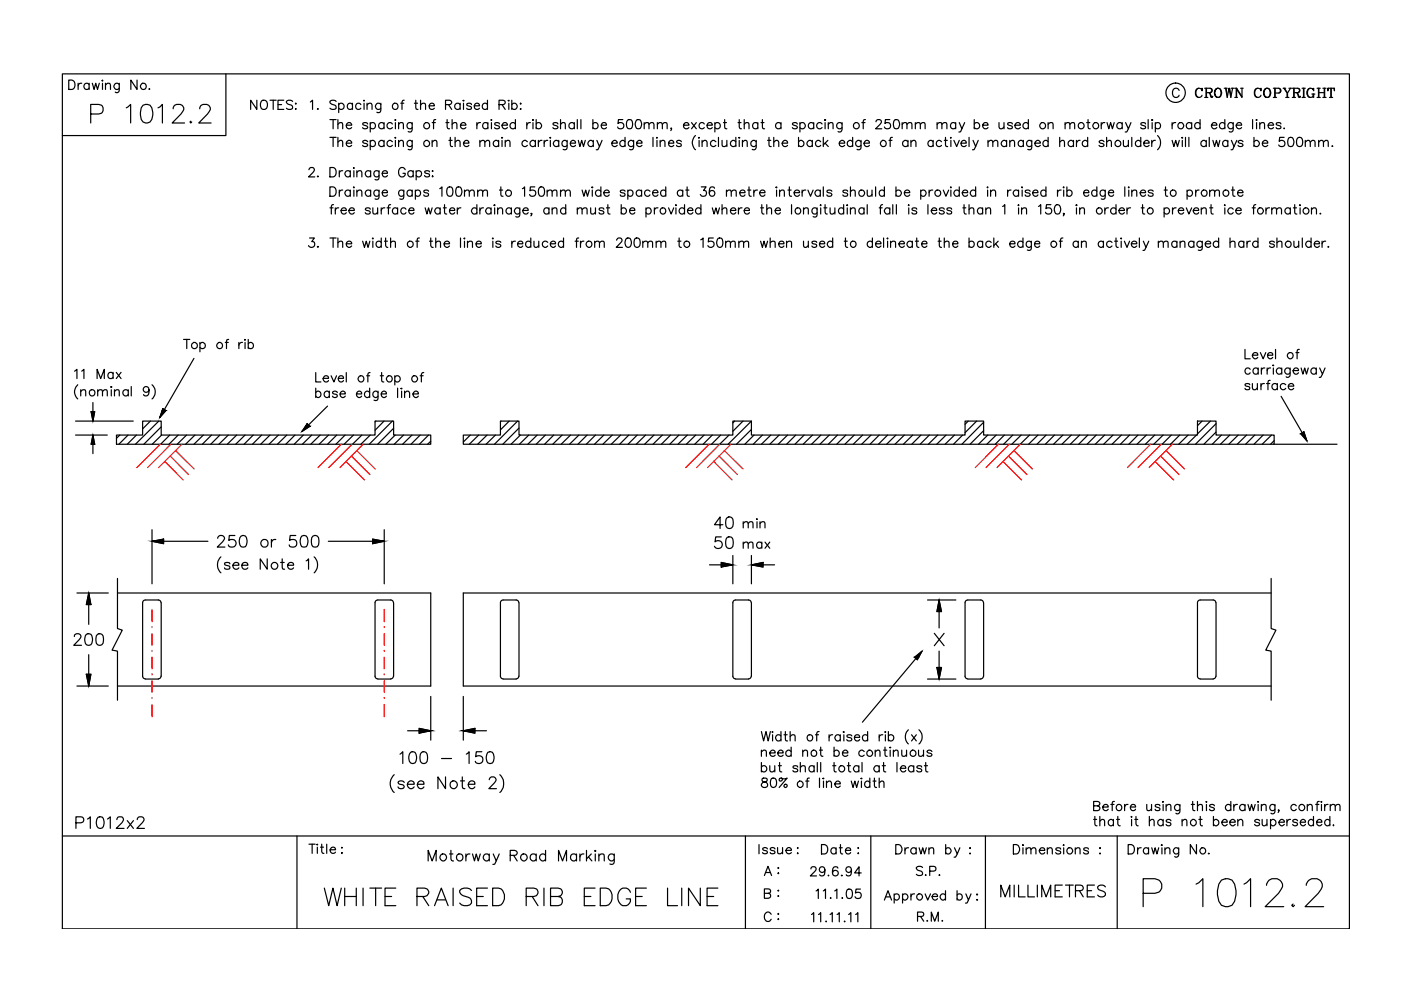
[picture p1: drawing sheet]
<svg xmlns="http://www.w3.org/2000/svg" width="297mm" height="210mm" viewBox="0 0 297 210" stroke-linecap="round" stroke-linejoin="round" font-family="sans-serif">
<g fill="none" stroke="#000" stroke-width=".25">
<path d="M13.2 15.7h272.9v181.2h-272.9zM14.6 17h.7a1.08 1.08 0 0 1 .6 1 1.08 1.08 0 0 1-.6 1h-.7zM16.6 17.7v1.3M17.3 17.7a.6 .6 0 0 0-.7 .5M18.9 17.9a.61 .61 0 0 0-.9 0 .61 .61 0 0 0 0 .9 .61 .61 0 0 0 .9-.1M18.9 17.7v1.3M19.6 17.7l.4 1.3 .3-1.3 .4 1.3 .4-1.3M21.7 17.7v1.3M21.7 17v.2zM22.4 18l.4-.3h.5l.1 1.3M22.4 17.7v1.3M25.3 17.7v1.4a.54 .54 0 0 1-.7 .5l-.2-.1"/>
<path d="M25.3 17.9a.63 .63 0 0 0-1-.1 .63 .63 0 0 0 0 1 .63 .63 0 0 0 1-.1M29.1 17v2l-1.4-2v2M31.7 18.8l-.1 .1h.2M47.9 15.7v13h-34.7M250 19.2a.72 .72 0 0 0-.8-.5 .72 .72 0 0 0-.6 .7 1.08 1.08 0 0 0 .5 1.3 .7 .7 0 0 0 .9-.5M254.1 18.7a1.11 1.11 0 0 0 0 2M254.8 19l.1 .3v-.6l-.1 .3a.75 .75 0 0 0-.8-.3 .75 .75 0 0 0-.5 .7 1.01 1.01 0 0 0 .6 1.3 .67 .67 0 0 0 .8-.5M255.4 18.7h1.2l.3 .2 .1 .4-.1 .3h-1.1M255.7 18.7v2M255.8 18.7v2M256.3 19.6l.3 .2 .3 .8 .2-.1M256.5 19.7l.2 .9 .3 .1 .1-.3"/>
<path d="M256.6 18.7l.3 .4v.3l-.3 .2M258.2 18.7a1 1 0 0 0-.7 1.1 1 1 0 0 0 .8 .9 1 1 0 0 0 .7-1.1 1 1 0 0 0-.8-.9 1.09 1.09 0 0 0-.6 1 1.09 1.09 0 0 0 .6 1M258.3 18.7a1.13 1.13 0 0 1 0 2M259.6 18.7h.6M259.9 18.7l.3 2 .4-2 .4 2 .3-2M259.9 18.7l.3 1.5M260.7 18.7l.3 1.5M261 18.7h.6M261.8 18.7h.4M262.1 18.7v2M263 18.7h.6M263.3 18.7v2l-1.1-1.8"/>
<path d="M266.6 18.7a1.11 1.11 0 0 0 0 2M267.3 19v.3v-.6v.3a.75 .75 0 0 0-.9-.3 .75 .75 0 0 0-.4 .7 1.01 1.01 0 0 0 .6 1.3 .67 .67 0 0 0 .7-.5M268.6 18.7a1 1 0 0 0-.7 1.1 1 1 0 0 0 .8 .9 1 1 0 0 0 .7-1.1 1 1 0 0 0-.8-.9 1.09 1.09 0 0 0-.6 1 1.09 1.09 0 0 0 .6 1M268.7 18.7a1.13 1.13 0 0 1 0 2M270 18.7h1.1a.51 .51 0 0 1 .5 .5 .51 .51 0 0 1-.5 .5h-.7M270.3 18.7v2M270.4 18.7v2M271.1 18.7l.4 .4-.1 .5-.3 .1M272 18.7h.6M272.2 18.7l.7 1v1M272.3 18.7l.7 1v1M273.3 18.7h.5"/>
<path d="M273.6 18.7l-.6 1M274 18.7h1.1l.4 .2 .1 .4-.2 .3h-1M274.3 18.7v2M274.4 18.7v2M274.8 19.6l.3 .2 .4 .8 .2-.1M275.1 19.7l.2 .9 .3 .1 .1-.3M275.1 18.7l.4 .4-.1 .3-.3 .2M276.1 18.7h.6M276.4 18.7v2M276.5 18.7v2M277.8 18.7a1.11 1.11 0 0 0 0 2M278.1 19.9h.7"/>
<path d="M278.4 19l.1 .3v-.6l-.1 .3a.75 .75 0 0 0-.8-.2 .75 .75 0 0 0-.5 .6v.5a.74 .74 0 0 0 .5 .7 .74 .74 0 0 0 .8-.2M278.4 19.9v.8M278.5 19.9v.8M279.2 18.7h.7M279.5 18.7v2M279.6 18.7v2M279.6 19.6h1.2M280.5 18.7h.6M280.8 18.7v2M280.9 18.7v2M281.6 18.7l-.1 .6v-.6h1.4v.6l-.1-.6M282.2 18.7v2"/>
<path d="M282.3 18.7v2M19.2 24.2h1.7l.6-.2a1.05 1.05 0 0 0 .4-1.1 1.05 1.05 0 0 0-1-.8h-1.7v4M26.8 22.9l.9-.8v4M30.3 22.3a1.31 1.31 0 0 1 1.9 .6 3.1 3.1 0 0 1-.4 3 1.23 1.23 0 0 1-1.9-.6 3.4 3.4 0 0 1 .4-3zM33.5 22.9l.9-.8v4M36.7 23.1a.87 .87 0 0 1 .7-1h.8a.93 .93 0 0 1 .5 1.5l-2.2 2.5h2.6M40.4 25.7l-.1 .2 .1 .2 .3-.2M42.3 23.1a.87 .87 0 0 1 .8-1h.7a.93 .93 0 0 1 .6 1.5l-2.3 2.5h2.7M54.5 21.3v1.9l-1.4-1.9v1.9M55.4 21.5a.74 .74 0 0 1 .8-.2 .74 .74 0 0 1 .5 .7 .83 .83 0 0 1-.2 1 .83 .83 0 0 1-1.1-.1l-.2-.5zM57.2 21.3h1.4M57.9 21.3v1.9"/>
<path d="M58.9 22.2h.8M60.2 21.3h-1.3v1.9h1.3M62 21.5a.75 .75 0 0 0-1.3 .2l.4 .4 .6 .2a.52 .52 0 0 1 .3 .6 .92 .92 0 0 1-1.3 0M62.6 22h.2l-.1 .1zM62.6 23.1h.2zM65.5 36l.2-.4 .6-.1 .3 .2v.4l-1.2 1.4h1.3M65.8 21.6l.5-.3v1.9M67.4 23l-.1 .1h.2M67.4 37.3l-.1 .1h.2M69.9 39.6h.7a1.08 1.08 0 0 1 .7 1 1.08 1.08 0 0 1-.7 1h-.7zM69.9 35.5h.7a1.08 1.08 0 0 1 .7 1 1.08 1.08 0 0 1-.7 1h-.7zM69.9 29.1h1.4"/>
<path d="M69.9 25.4h1.4M70.6 29.1v2M70.6 25.4v1.9M71.3 21.5a.75 .75 0 0 0-1.4 .2l.4 .4 .8 .3a.5 .5 0 0 1 0 .7 .99 .99 0 0 1-1.2-.2M71.6 30.1l.5-.3 .5 .1 .1 1.2M71.6 29.1v2M71.6 26.4l.5-.4 .5 .1 .1 1.2M71.6 25.4v1.9M71.8 22.2a.64 .64 0 0 1 1-.1 .64 .64 0 0 1 0 .9 .64 .64 0 0 1-1-.1M71.8 21.9v2M71.9 36.2v1.3M72.7 36.2a.58 .58 0 0 0-.8 .5"/>
<path d="M73.4 30.4h1.2a.62 .62 0 0 0-.9-.6 .62 .62 0 0 0-.2 1 .65 .65 0 0 0 1.1 0M73.4 26.5h1.2a.62 .62 0 0 0-.9-.4 .62 .62 0 0 0-.2 1 .65 .65 0 0 0 1.1 0M74.3 36.4a.64 .64 0 0 0-1 0 .64 .64 0 0 0 0 .9 .64 .64 0 0 0 1-.1M74.3 36.2v1.3M74.7 22.2a.62 .62 0 0 0-.9-.1 .62 .62 0 0 0 0 .9 .62 .62 0 0 0 .9-.1M74.7 21.9v1.3M75 39.6v.2zM75 36.2v1.3M75 35.5v.2zM75.7 36.6l.4-.4 .5 .1 .1 1.2M75.7 36.2v1.3M76.5 22.2a.62 .62 0 0 0-.9-.1 .62 .62 0 0 0 0 .9 .62 .62 0 0 0 .9-.1"/>
<path d="M77.2 21.9v1.3M77.2 21.3v.1zM77.8 22.3l.5-.4 .5 .1 .1 1.2M77.8 21.9v1.3M78 30.1a.6 .6 0 0 0-1.1 0l.3 .3 .6 .1 .2 .3a.65 .65 0 0 1-1.1 0M78 26.3a.6 .6 0 0 0-1.1 0l.1 .2 .8 .3 .2 .3a.65 .65 0 0 1-1.1 0M78.5 30.1a.62 .62 0 0 1 .9-.1 .62 .62 0 0 1 0 .9 .62 .62 0 0 1-.9-.1M78.5 29.8v1.9M78.5 26.3a.62 .62 0 0 1 .9-.1 .62 .62 0 0 1 0 .9 .62 .62 0 0 1-.9 0M78.5 26v2M78.6 36.4a.64 .64 0 0 0-1 0 .64 .64 0 0 0 0 .9 .64 .64 0 0 0 1-.1M78.6 36.2v1.3"/>
<path d="M80.4 36.2l-.1 1.8-.3 .1h-.5M80.4 36.4a.62 .62 0 0 0-.9 0 .62 .62 0 0 0 0 .9 .62 .62 0 0 0 .9-.1M80.7 21.9v1.8a.54 .54 0 0 1-.8 .1M80.7 22.2a.64 .64 0 0 0-.9-.1 .64 .64 0 0 0 0 .9 .64 .64 0 0 0 .9-.1M81 36.7h1.1a.6 .6 0 0 0-.8-.5 .6 .6 0 0 0-.2 1 .57 .57 0 0 0 1 0M81.4 30.1a.64 .64 0 0 0-.9-.1 .64 .64 0 0 0 0 .9 .64 .64 0 0 0 .9-.1M81.4 29.8v1.3M81.4 26.3a.64 .64 0 0 0-.9-.1 .64 .64 0 0 0 0 .9 .64 .64 0 0 0 .9 0M81.4 26v1.3M83.2 30.1a.64 .64 0 0 0-.9-.1 .64 .64 0 0 0 0 .9 .64 .64 0 0 0 .9-.1M83.2 26.3a.64 .64 0 0 0-.9-.1 .64 .64 0 0 0 0 .9 .64 .64 0 0 0 .9 0M83.8 29.8v1.3"/>
<path d="M83.8 29.1v.2zM83.8 26v1.3M83.8 25.4v.1zM84.5 30.1l.5-.3 .4 .1 .1 1.2M84.5 29.8v1.3M84.5 26.4l.5-.4 .4 .1 .1 1.2M84.5 26v1.3M85 21.9h.6M85.7 21.3h-.3l-.2 .3v1.6M85.9 36a.72 .72 0 0 0-.8-.5 .72 .72 0 0 0-.6 .8 .86 .86 0 0 0 .2 .9 .86 .86 0 0 0 .9 .2l.3-.4v-.3h-.5M87.4 29.8l-.1 1.8-.2 .1h-.6M87.4 30.1a.62 .62 0 0 0-.9-.1 .62 .62 0 0 0 0 .9 .62 .62 0 0 0 .9-.1"/>
<path d="M87.4 26l-.1 1.8-.2 .2-.6-.1M87.4 26.3a.62 .62 0 0 0-.9-.1 .62 .62 0 0 0 0 .9 .62 .62 0 0 0 .9 0M87.6 36.4a.64 .64 0 0 0-.9 0 .64 .64 0 0 0 0 .9 .64 .64 0 0 0 .9-.1M87.6 36.2v1.3M87.9 21.9h.6M88.2 21.3v1.5v.3l.4 .1M88.2 36.4a.64 .64 0 0 1 1 0 .64 .64 0 0 1 0 .9 .64 .64 0 0 1-1-.1M88.2 36.2v1.9M89.2 22.3l.5-.4 .4 .1 .1 1.2M89.2 21.3v1.9M91 22.4h1.1a.57 .57 0 0 0-.7-.5 .57 .57 0 0 0-.4 .7 .6 .6 0 0 0 .4 .6 .6 .6 0 0 0 .7-.3M91.1 36.4a.65 .65 0 0 0-1.1 0l.3 .3 .7 .2 .1 .3a.6 .6 0 0 1-1.1 0"/>
<path d="M91.6 36.3h.2zM91.6 30.1l.5-.3 .5 .1v1.2M91.6 29.8v1.3M91.6 26h.7M91.7 37.3l.1 .1-.1 .1zM92.4 25.4h-.4l-.1 .3v1.6M94.5 22.2l1.1-.1a.44 .44 0 0 0 0-.8h-1.1v1.9M94.5 26h.7M94.8 25.4v1.5l.1 .3 .4 .1M95 39.7a.64 .64 0 0 1 .9 .3 1.83 1.83 0 0 1-.1 1.5 .69 .69 0 0 1-1-.3 1.66 1.66 0 0 1 .2-1.5zM95.1 22.2l.7 1M95.2 29.8h.7"/>
<path d="M95.5 29.1v1.6l.1 .3 .3 .1M95.9 26.4l.4-.4 .5 .1 .1 1.2M95.9 25.4v1.9M96.5 30.1l.5-.3 .5 .1 .1 1.2M96.5 29.1v2M96.9 39.7a.64 .64 0 0 1 .9 .3 1.01 1.01 0 0 1-.6 1.6 1.08 1.08 0 0 1-.5-1.6zM97.6 22.2a.64 .64 0 0 0-1-.1 .64 .64 0 0 0 0 .9 .64 .64 0 0 0 1-.1M97.6 21.9v1.3M97.6 26.5h1.2a.62 .62 0 0 0-.9-.4 .62 .62 0 0 0-.2 1 .65 .65 0 0 0 1.1 0M98.3 30.4h1.1a.57 .57 0 0 0-.6-.7 .57 .57 0 0 0-.5 .7 .64 .64 0 0 0 .4 .6 .64 .64 0 0 0 .7-.2M98.3 21.9v1.3M98.3 21.3h.1l-.1 .1z"/>
<path d="M100 22.2a.56 .56 0 0 0-.5-.3 .56 .56 0 0 0-.6 .3l.1 .2 .7 .2a.33 .33 0 0 1 .2 .5 .7 .7 0 0 1-1-.2M100.6 22.4h1.1a.57 .57 0 0 0-.7-.5 .57 .57 0 0 0-.4 .7 .6 .6 0 0 0 .4 .6 .6 .6 0 0 0 .7-.3M101.1 26v1.3M101.7 30.1l.5-.3 .5 .1 .1 1.2M101.7 29.8v1.3M101.9 26a.64 .64 0 0 0-.8 .5M102.8 30.1l.5-.3 .4 .1 .1 1.2M103.4 22.2a.62 .62 0 0 0-1-.1 .62 .62 0 0 0 0 .9 .62 .62 0 0 0 1-.1M103.4 21.3v1.9M103.4 26.3a.62 .62 0 0 0-.9-.1 .62 .62 0 0 0 0 .9 .62 .62 0 0 0 .9 0M103.4 26v1.3M104.2 26v1.3"/>
<path d="M104.2 25.4v.1zM105.7 30.1a.64 .64 0 0 0-.9-.1 .64 .64 0 0 0 0 .9 .64 .64 0 0 0 .9-.1M105.7 29.8v1.3M105.8 22.2l1.1-.1 .2-.3-.1-.4-.3-.1h-.9v1.9M105.9 26.3a.57 .57 0 0 0-1 0l.2 .2 .7 .3 .1 .3a.62 .62 0 0 1-1 0M106.2 39.6v1.6l.1 .3 .4 .1M106.4 29.8v1.3M106.4 29.1l.2 .1-.2 .1zM106.4 26.5h1.2a.61 .61 0 0 0-.9-.4 .61 .61 0 0 0-.1 1 .6 .6 0 0 0 1 0M106.4 22.2l.7 1M107.1 30.1l.5-.3 .4 .1 .1 1.2M107.1 29.8v1.3"/>
<path d="M107.8 21.3h.2zM107.9 21.9v1.3M108.5 22.2a.64 .64 0 0 1 1-.1 .64 .64 0 0 1 0 .9 .64 .64 0 0 1-1-.1M108.5 21.3v1.9M109.3 26.3a.64 .64 0 0 0-1-.1 .64 .64 0 0 0 0 .9 .64 .64 0 0 0 1 0M109.3 25.4v1.9M110.3 22h.2l-.1 .1zM110.3 23.1h.2zM111.7 26v1.3M111.8 30.1a.64 .64 0 0 0-.9-.1 .64 .64 0 0 0 0 .9 .64 .64 0 0 0 .9-.1M112.5 26a.64 .64 0 0 0-.8 .5M113 26v1.3"/>
<path d="M113 25.4h.1l-.1 .1zM113.4 39.6h-.9l-.1 .9a.7 .7 0 0 1 1-.1 .7 .7 0 0 1-.1 1.1 .7 .7 0 0 1-1-.3M113.5 30.1a.64 .64 0 0 0-.9-.1 .64 .64 0 0 0 0 .9 .64 .64 0 0 0 .9-.1M113.5 29.8v1.3M113.7 26.3a.64 .64 0 0 1 .9-.1 .64 .64 0 0 1 0 .9 .64 .64 0 0 1-.9 0M113.7 25.4v1.9M114.1 29.8v1.3M114.4 39.7a.64 .64 0 0 1 1 .3 1.32 1.32 0 0 1-.5 1.6h-.2a1.28 1.28 0 0 1-.3-1.9zM114.9 29.8a.72 .72 0 0 0-.8 .6M115.4 29.8v1.3M116.1 29.8a.72 .72 0 0 0-.7 .6M116.7 29.8v1.3"/>
<path d="M116.7 29.1v.2zM118.3 26.3a.6 .6 0 0 0-1.1 0l.1 .2 .9 .3 .1 .3a.65 .65 0 0 1-1.1 0M118.5 30.1a.64 .64 0 0 0-1-.1 .64 .64 0 0 0 0 .9 .64 .64 0 0 0 1-.1M118.5 29.8v1.3M118.8 26.4l.5-.4 .5 .1 .1 1.2M118.8 25.4v1.9M120.2 29.8v1.8l-.3 .1h-.5M120.2 30.1a.62 .62 0 0 0-.9-.1 .62 .62 0 0 0 0 .9 .62 .62 0 0 0 .9-.1M120.9 30.4h1.1a.55 .55 0 0 0-.5-.7 .55 .55 0 0 0-.6 .7 .61 .61 0 0 0 .4 .6 .61 .61 0 0 0 .7-.2M121.8 26.3a.64 .64 0 0 0-1-.1 .64 .64 0 0 0 0 .9 .64 .64 0 0 0 1 0M121.8 26v1.3M122.4 25.4v1.9"/>
<path d="M122.6 29.8l.4 1.3 .3-1.3 .4 1.3 .4-1.3M123.2 25.4v1.9M125.6 39.6l.1 .1-.1 .1zM125.7 26.3a.62 .62 0 0 1 .9-.1 .62 .62 0 0 1 0 .9 .62 .62 0 0 1-.9 0M125.7 25.4v1.9M125.8 30.1a.64 .64 0 0 0-1-.1 .64 .64 0 0 0 0 .9 .64 .64 0 0 0 1-.1M125.8 29.8v1.3M126.5 29.8l.6 1.3 .5-1.3M127.1 31.1l-.4 .6h-.3M127.4 39.6v2M127.5 26.5h1.1a.58 .58 0 0 0-.7-.5 .58 .58 0 0 0-.4 .8 .6 .6 0 0 0 .4 .5 .6 .6 0 0 0 .7-.2M129.7 30.4h1.2a.62 .62 0 0 0-.9-.6 .62 .62 0 0 0-.2 1 .65 .65 0 0 0 1.1 0"/>
<path d="M132.1 25.4h-1l-.1 .8a.69 .69 0 0 1 1.1 0 .69 .69 0 0 1-.1 1 .69 .69 0 0 1-1-.3M132.5 30.1a.62 .62 0 0 0-.9-.1 .62 .62 0 0 0 0 .9 .62 .62 0 0 0 .9-.1M132.5 29.1v2M133.1 25.4a.64 .64 0 0 1 .9 .3 .98 .98 0 0 1-.6 1.6 1.24 1.24 0 0 1-.3-1.9zM134.3 29.8v1.5l-.1 .3-.2 .1h-.5M134.3 30.1a.64 .64 0 0 0-.9-.1 .64 .64 0 0 0 0 .9 .64 .64 0 0 0 .9-.1M135 30.4h1.1a.62 .62 0 0 0-.9-.6 .62 .62 0 0 0-.1 1 .65 .65 0 0 0 1 0M135 25.4a.64 .64 0 0 1 .9 .3 .99 .99 0 0 1-.6 1.6 1.06 1.06 0 0 1-.5-1.6zM136.6 26.4l.4-.4 .5 .1 .1 1.2M136.6 26v1.3M137.6 26.4l.5-.4 .4 .1 .2 1.2M138.4 29.1v2"/>
<path d="M139.3 29.8v1.3M139.3 29.1v.2zM139.4 26.4l.4-.4 .5 .1 .1 1.2M139.4 26v1.3M140 30.1l.4-.3 .5 .1 .1 1.2M140 29.8v1.3M140.4 26.4l.5-.4 .5 .1 .1 1.2M141.2 39.6v2M141.7 30.4h1.1a.55 .55 0 0 0-.5-.7 .55 .55 0 0 0-.6 .7 .61 .61 0 0 0 .4 .6 .61 .61 0 0 0 .7-.2M142.4 27.2h-.2h.2l-.2 .5M144.5 30.1a.57 .57 0 0 0-1.1 0 .9 .9 0 0 0 1 .4l.1 .3a.62 .62 0 0 1-1.1 0M144.9 26.5h1.2a.62 .62 0 0 0-.9-.4 .62 .62 0 0 0-.2 1 .65 .65 0 0 0 1.1 0"/>
<path d="M145.7 39.6v1.6l.1 .3 .3 .1M146.6 26l1 1.3M147.5 28.7a1.99 1.99 0 0 0 0 3M147.6 26l-1 1.3M148.1 29.2h.2zM148.2 29.8v1.3M148.7 39.6h1l-.5 .8a.65 .65 0 0 1 .5 .9 .65 .65 0 0 1-1.1 .1l-.1-.2M148.9 30.1l.4-.3 .5 .1 .1 1.2M148.9 29.8v1.3M149.3 26.3a.62 .62 0 0 0-.9-.1 .62 .62 0 0 0 0 .9 .62 .62 0 0 0 .9 0M149.9 26.5h1.1a.57 .57 0 0 0-.7-.5 .57 .57 0 0 0-.4 .8 .6 .6 0 0 0 .5 .5 .6 .6 0 0 0 .6-.2M151.5 39.9a.59 .59 0 0 0-.9-.2 1.72 1.72 0 0 0 0 1.8 .6 .6 0 0 0 .9-.2 .6 .6 0 0 0-.3-.8 .6 .6 0 0 0-.8 .4"/>
<path d="M151.6 26.3a.64 .64 0 0 1 .9-.1 .64 .64 0 0 1 0 .9 .64 .64 0 0 1-.9 0M151.6 26v2M151.8 30.1a.64 .64 0 0 0-1-.1 .64 .64 0 0 0 0 .9 .64 .64 0 0 0 1-.1M152.3 29.1v2M153.1 29.8v.9a.47 .47 0 0 0 .8 .3l.2-.3M153.4 26h.6M153.6 25.4v1.5l.1 .3 .4 .1M154.1 29.8v1.3M156 30.1a.64 .64 0 0 0-.9-.1 .64 .64 0 0 0 0 .9 .64 .64 0 0 0 .9-.1M156 29.1v2M156.5 26h.6M156.7 29.8v1.3"/>
<path d="M156.7 29.1l.2 .1-.2 .1zM156.7 25.4v1.5l.2 .3 .3 .1M157.4 30.1l.5-.3 .4 .1 .1 1.2M157.4 29.8v1.3M157.8 26.4l.5-.4 .4 .1 .1 1.2M157.8 25.4v1.9M158.8 39.6v1.6l.1 .3 .4 .1M160.3 29.8v1.5l-.1 .3-.3 .1h-.4M160.3 30.1a.64 .64 0 0 0-.9-.1 .64 .64 0 0 0 0 .9 .64 .64 0 0 0 .9-.1M160.7 26.3a.62 .62 0 0 0-.9-.1 .62 .62 0 0 0 0 .9 .62 .62 0 0 0 .9 0M160.7 26v1.3M161.3 26h.7"/>
<path d="M161.6 25.4v1.5l.1 .3 .4 .1M162.7 29.8h.7M163 29.1v1.6l.1 .3 .4 .1M164.1 30.1l.4-.3 .5 .1 .1 1.2M164.1 29.1v2M164.5 39.7h.2l-.1 .1zM165.6 26.3a.64 .64 0 0 0-1-.1 .64 .64 0 0 0 0 .9 .64 .64 0 0 0 1 0M165.6 26v1.3M165.8 30.4h1.2a.57 .57 0 0 0-.6-.7 .57 .57 0 0 0-.6 .7v.1a.63 .63 0 0 0 .5 .6 .63 .63 0 0 0 .7-.3M167.4 39.6v1.6v.3l.4 .1M169.1 26.3a.6 .6 0 0 0-1.1 0l.9 .5 .2 .3a.65 .65 0 0 1-1.1 0M169.3 30.1a.64 .64 0 0 1 .9-.1 .64 .64 0 0 1 0 .9 .64 .64 0 0 1-.9-.1"/>
<path d="M169.3 29.1v2M169.6 26.3a.64 .64 0 0 1 .9-.1 .64 .64 0 0 1 0 .9 .64 .64 0 0 1-.9 0M169.6 26v2M172.2 30.1a.64 .64 0 0 0-.9-.1 .64 .64 0 0 0 0 .9 .64 .64 0 0 0 .9-.1M172.2 29.8v1.3M172.5 26.3a.64 .64 0 0 0-.9-.1 .64 .64 0 0 0 0 .9 .64 .64 0 0 0 .9 0M172.5 26v1.3M174 30.1a.62 .62 0 0 0-.9-.1 .62 .62 0 0 0 0 .9 .62 .62 0 0 0 .9-.1M174.3 26.3a.64 .64 0 0 0-.9-.1 .64 .64 0 0 0 0 .9 .64 .64 0 0 0 .9 0M174.6 39.6v2M174.6 29.1v2M174.9 30.4l.7 .7"/>
<path d="M174.9 26v1.3M174.9 25.4h.2l-.2 .1zM175.5 29.8l-.9 .9M175.6 26.4l.5-.4 .4 .1 .1 1.2M175.6 26v1.3M177.9 30.4h1.2a.62 .62 0 0 0-.9-.6 .62 .62 0 0 0-.2 1 .65 .65 0 0 0 1.1 0M178.5 26v1.5a.53 .53 0 0 1-.8 .4M178.5 26.3a.64 .64 0 0 0-.9-.1 .64 .64 0 0 0 0 .9 .64 .64 0 0 0 .9 0M180.3 39.6v2M180.8 30.1a.64 .64 0 0 0-1-.1 .64 .64 0 0 0 0 .9 .64 .64 0 0 0 1-.1M180.8 29.1v2M182.6 29.8v1.5a.53 .53 0 0 1-.9 .4"/>
<path d="M182.6 30.1a.64 .64 0 0 0-1-.1 .64 .64 0 0 0 0 .9 .64 .64 0 0 0 1-.1M182.7 26h.7M183.2 30.4h1.1a.57 .57 0 0 0-.5-.7 .57 .57 0 0 0-.6 .7v.1a.63 .63 0 0 0 .5 .6 .63 .63 0 0 0 .6-.3M183.5 25.4h-.4l-.1 .3v1.6M185.6 39.6v2M185.7 25.8l.1-.3 .3-.1h.4l.4 .3-.3 .7-1 .9h1.4M187.5 39.6v2M188.5 29.8h.6M188.7 25.4h-1l-.1 .8a.68 .68 0 0 1 1.1 0 .68 .68 0 0 1-.2 1.1 .68 .68 0 0 1-1-.4M189.2 29.1l-.4 .1-.1 .3v1.6M189.7 25.4a.64 .64 0 0 1 .9 .3 .99 .99 0 0 1-.6 1.6 1.06 1.06 0 0 1-.5-1.6zM190 39.6v2"/>
<path d="M191.3 26.4l.4-.4 .5 .1 .1 1.2M191.3 26v1.3M192.3 26.4l.5-.4 .5 .1 .1 1.2M192.5 30.1a.64 .64 0 0 0-.9-.1 .64 .64 0 0 0 0 .9 .64 .64 0 0 0 .9-.1M192.5 29.8v1.3M193.1 30.1l.5-.3 .5 .1 .1 1.2M193.1 29.8v1.3M194.1 26.4l.5-.4 .4 .1 .1 1.2M194.1 26v1.3M195.1 26.4l.5-.4 .5 .1v1.2M197.8 30.1a.62 .62 0 0 0-.9-.1 .62 .62 0 0 0 0 .9 .62 .62 0 0 0 .9-.1M197.8 29.8v1.3"/>
<path d="M198.7 26.4l.5-.4 .4 .1 .1 1.2M198.7 26v1.3M199.6 30.1a.62 .62 0 0 0-.9-.1 .62 .62 0 0 0 0 .9 .62 .62 0 0 0 .9-.1M199.7 26.4l.5-.4 .5 .1 .1 1.2M200.2 29.8h.6M200.5 29.1v1.6v.3l.4 .1M201.5 29.2h.2zM201.6 39.6v.2zM201.6 29.8v1.3M202.2 29.8l.6 1.3 .6-1.3M202.6 26.3a.62 .62 0 0 0-.9-.1 .62 .62 0 0 0 0 .9 .62 .62 0 0 0 .9 0M202.6 26v1.3"/>
<path d="M203.4 39.6v2M203.4 26l.5 1.3 .6-1.3M203.8 30.4h1.1a.56 .56 0 0 0-.6-.7 .56 .56 0 0 0-.5 .7 .61 .61 0 0 0 .3 .6 .61 .61 0 0 0 .8-.2M203.9 27.3l-.2 .6-.4 .1M205.5 29.1v2M206.3 29.8l.6 1.3 .5-1.3M206.6 26.3a.64 .64 0 0 1 .9-.1 .64 .64 0 0 1 0 .9 .64 .64 0 0 1-.9 0M206.6 25.4v1.9M206.9 39.6v2M206.9 31.1l-.4 .6h-.3M208.3 26.5h1.2a.61 .61 0 0 0-.9-.4 .61 .61 0 0 0-.1 1 .6 .6 0 0 0 1 0M209.4 39.6v.2z"/>
<path d="M209.5 30.1l.4-.3 .5 .1 .1 1.2M209.5 29.8v1.3M210.5 30.1l.5-.3 .5 .1 .1 1.2M211.8 26l.1 1.2 .5 .1 .5-.4M212.9 26v1.3M213.4 30.1a.64 .64 0 0 0-.9-.1 .64 .64 0 0 0 0 .9 .64 .64 0 0 0 .9-.1M213.4 29.8v1.3M214.1 30.1l.5-.3 .4 .1 .1 1.2M214.1 29.8v1.3M214.6 26.3a.57 .57 0 0 0-1 0l.1 .2 .9 .3v.3a.62 .62 0 0 1-1 0M215.2 26.5h1.1a.62 .62 0 0 0-.8-.4 .62 .62 0 0 0-.2 1 .65 .65 0 0 0 1 0M216.6 39.7h.2l-.1 .1z"/>
<path d="M217 30.1a.62 .62 0 0 0-.9-.1 .62 .62 0 0 0 0 .9 .62 .62 0 0 0 .9-.1M217 29.8v1.3M218 26.3a.64 .64 0 0 0-.9-.1 .64 .64 0 0 0 0 .9 .64 .64 0 0 0 .9 0M218 25.4v1.9M218.8 29.8l-.1 1.8-.3 .1h-.5M218.8 30.1a.62 .62 0 0 0-1-.1 .62 .62 0 0 0 0 .9 .62 .62 0 0 0 1-.1M219.4 30.4h1.2a.62 .62 0 0 0-.9-.6 .62 .62 0 0 0-.2 1 .65 .65 0 0 0 1.1 0M221.8 39.6v2M222.2 30.1a.62 .62 0 0 0-.9-.1 .62 .62 0 0 0 0 .9 .62 .62 0 0 0 .9-.1M222.2 29.1v2M222.2 26.4l.5-.4 .5 .1 .1 1.2M222.2 26v1.3"/>
<path d="M224.7 30.1l.4-.3 .5 .1 .1 1.2M224.7 29.1v2M225.4 39.7h.2l-.1 .1zM225.8 26.4l.5-.4 .5 .1v1.2M225.8 26v1.3M226.2 39.6v2M226.8 26.4l.5-.4 .5 .1 .1 1.2M227.6 30.1a.64 .64 0 0 0-.9-.1 .64 .64 0 0 0 0 .9 .64 .64 0 0 0 .9-.1M227.6 29.8v1.3M228.2 29.8v1.3M229 29.8a.72 .72 0 0 0-.8 .6M230.4 26h.7"/>
<path d="M230.6 30.1a.64 .64 0 0 0-.9-.1 .64 .64 0 0 0 0 .9 .64 .64 0 0 0 .9-.1M230.6 29.1v2M230.7 25.4v1.5l.1 .3 .4 .1M232.6 39.6v2M233.5 26v1.3M234.1 30.1a.6 .6 0 0 0-1.1 0l.3 .3 .6 .1 .2 .3a.65 .65 0 0 1-1.1 0M234.2 26a.64 .64 0 0 0-.7 .5M234.6 30.1l.5-.3 .5 .1v1.2M234.6 29.1v2M234.7 26l.4 1.3 .4-1.3 .4 1.3 .3-1.3M237.9 26.3a.64 .64 0 0 0-.9-.1 .64 .64 0 0 0 0 .9 .64 .64 0 0 0 .9 0M237.9 26v1.3"/>
<path d="M238.2 29.8l.1 1.2a.71 .71 0 0 0 .9-.3M238.5 39.6v2M238.6 26l.6 1.3 .6-1.3M239.2 39.7h.2l-.1 .1zM239.2 29.8v1.3M239.2 27.3l-.3 .7h-.3M240 29.1v2M241.9 30.1a.64 .64 0 0 0-1-.1 .64 .64 0 0 0 0 .9 .64 .64 0 0 0 1-.1M241.9 29.1v2M242.5 30.4h1.1a.62 .62 0 0 0-.8-.6 .62 .62 0 0 0-.2 1 .65 .65 0 0 0 1 0M242.9 26.3a.57 .57 0 0 0-1 0v.2l.9 .3 .1 .3a.62 .62 0 0 1-1 0M243.4 25.4v1.9"/>
<path d="M244.2 29.8v1.3M244.3 25.4h.1l-.1 .1zM244.3 26v1.3M245 29.8a.72 .72 0 0 0-.8 .6M245 26.3a.62 .62 0 0 1 .9-.1 .62 .62 0 0 1 0 .9 .62 .62 0 0 1-.9 0M245 26v2M245.4 28.7a2.08 2.08 0 0 1 0 3M247.1 39.6v1.6l.1 .3 .4 .1M248.5 29.8l.4 1.3 .4-1.3 .4 1.3 .3-1.3M248.5 26v1.3M249.3 26a.64 .64 0 0 0-.8 .5M250.7 29.1v.2z"/>
<path d="M250.7 29.8v1.3M251.3 29.1v2M252.1 29.1v2M252.7 26.3a.64 .64 0 0 0-1-.1 .64 .64 0 0 0 0 .9 .64 .64 0 0 0 1 0M252.7 26v1.3M254.4 26.3a.64 .64 0 0 0-.9-.1 .64 .64 0 0 0 0 .9 .64 .64 0 0 0 .9 0M254.4 25.4v1.9M255.4 20.7h.7M255.7 30.1a.64 .64 0 0 0-.9-.1 .64 .64 0 0 0 0 .9 .64 .64 0 0 0 .9-.1M255.7 29.8v1.3M256.4 29.1v2M256.9 26.5h1.1a.61 .61 0 0 0-.9-.4 .61 .61 0 0 0-.1 1 .6 .6 0 0 0 1 0"/>
<path d="M257.1 29.8l.4 1.3 .4-1.3 .4 1.3 .3-1.3M259.7 26.3a.64 .64 0 0 0-1-.1 .64 .64 0 0 0 0 .9 .64 .64 0 0 0 1 0M259.7 25.4v1.9M260.3 30.1a.62 .62 0 0 0-.9-.1 .62 .62 0 0 0 0 .9 .62 .62 0 0 0 .9-.1M260.3 29.8v1.3M261.1 29.8l.5 1.3 .6-1.3M261.4 39.6v1.6l.1 .3 .3 .1M261.5 26v1.5a.53 .53 0 0 1-.9 .4M261.5 26.3a.64 .64 0 0 0-1-.1 .64 .64 0 0 0 0 .9 .64 .64 0 0 0 1 0M261.6 31.1l-.2 .6h-.4M261.8 20.7h.6M262.1 26.5h1.1a.61 .61 0 0 0-.8-.4 .61 .61 0 0 0-.2 1 .62 .62 0 0 0 1 0"/>
<path d="M263.3 20.5l-1.1-1.8v2M263.5 30.1a.6 .6 0 0 0-1 0l.3 .3 .6 .1 .1 .3a.65 .65 0 0 1-1 0M265.6 25.4v1.9M265.9 30.1a.64 .64 0 0 1 .9-.1 .64 .64 0 0 1 0 .9 .64 .64 0 0 1-.9-.1M265.9 29.1v2M266.4 26v1.3M266.4 25.4h.1l-.1 .1zM267.1 26.4l.5-.4 .4 .1 .1 1.2M267.1 26v1.3M267.6 30.4h1.2a.62 .62 0 0 0-.9-.6 .62 .62 0 0 0-.2 1 .65 .65 0 0 0 1.1 0M268.9 26.5h1.1a.62 .62 0 0 0-.9-.4 .62 .62 0 0 0-.1 1 .65 .65 0 0 0 1 0M270 20.7h.7"/>
<path d="M271.6 26.3a.57 .57 0 0 0-1 0l.1 .2 .6 .2a.33 .33 0 0 1 .2 .5 .7 .7 0 0 1-.9-.1M272.3 29.1h-1l-.1 .9a.7 .7 0 0 1 1.1-.1 .7 .7 0 0 1-.2 1.1 .7 .7 0 0 1-1-.3M272.3 27.1v.2v-.1M272.6 20.7h.7M273.3 29.2a.64 .64 0 0 1 .9 .3 .96 .96 0 0 1-.6 1.6l-.3-.1a1.66 1.66 0 0 1 0-1.8zM274 20.7h.7M275.2 29.2a.64 .64 0 0 1 .9 .3 1.28 1.28 0 0 1-.5 1.6l-.4-.1a1.46 1.46 0 0 1 0-1.8zM276.1 20.7h.6M276.7 30.1l.5-.3 .5 .1 .1 1.2M276.7 29.8v1.3M277.8 30.1l.5-.3 .4 .1 .1 1.2M279.2 20.7h.7"/>
<path d="M279.6 30.1l.4-.3 .5 .1 .1 1.2M279.6 29.8v1.3M280.5 20.7h.6M280.6 30.1l.5-.3 .4 .1 .1 1.2M281.9 20.7h.6M282.5 30.9v.2l.1-.1M65.6 50.5h1l-.5 .7a.66 .66 0 0 1 .5 1 .66 .66 0 0 1-1.1 0l-.1-.1M67.4 52.2l-.1 .1 .1 .2 .1-.2M69.9 50.5h1.4M69.9 44.1h.7M70.6 50.5v2M70.7 43.4l-.4 .1-.1 .3v1.6"/>
<path d="M71.1 44.1v1.3M71.6 51.5l.5-.4 .5 .1 .1 1.3M71.6 50.5v2M71.8 44.1a.58 .58 0 0 0-.7 .5M71.9 40.3v1.3M72.3 44.6h1.1a.6 .6 0 0 0-.8-.5 .6 .6 0 0 0-.2 1 .57 .57 0 0 0 1 0M72.7 40.3a.58 .58 0 0 0-.8 .6M73.4 51.7h1.2a.62 .62 0 0 0-1-.4 .62 .62 0 0 0 .1 1 .54 .54 0 0 0 .9-.1M74 44.6h1.1a.6 .6 0 0 0-.8-.5 .6 .6 0 0 0-.2 1 .56 .56 0 0 0 .5 .3 .56 .56 0 0 0 .5-.3M74.3 40.6a.64 .64 0 0 0-1-.1 .64 .64 0 0 0 0 .9 .64 .64 0 0 0 1-.1M74.3 40.3v1.3M75 40.3v1.3"/>
<path d="M75.7 40.7l.4-.4 .5 .1 .1 1.2M75.7 40.3v1.3M76.9 51.1l.4 1.4 .4-1.4 .3 1.4 .4-1.4M78.5 44.4a.6 .6 0 0 0-1.1 0l1 .4 .1 .3a.6 .6 0 0 1-1.1 0M78.6 40.6a.64 .64 0 0 0-1-.1 .64 .64 0 0 0 0 .9 .64 .64 0 0 0 1-.1M78.6 40.3v1.3M79.1 51.1v1.4M79.1 50.5v.2zM79.1 44.1v1.2l.5 .1 .5-.4M80.1 44.1v1.3M80.4 40.3l-.1 1.8-.3 .1h-.5M80.4 40.6a.62 .62 0 0 0-.9-.1 .62 .62 0 0 0 0 .9 .62 .62 0 0 0 .9-.1"/>
<path d="M80.8 51.4a.62 .62 0 0 0-.9-.1 .62 .62 0 0 0 0 .9 .62 .62 0 0 0 .9 0M80.8 50.5v2M80.8 44.1v1.3M81 40.9h1.1a.6 .6 0 0 0-.8-.5 .6 .6 0 0 0-.2 .9 .57 .57 0 0 0 1 0M81.5 51.1h.6M81.6 44.1a.64 .64 0 0 0-.8 .5M81.8 50.5v1.6l.1 .2 .3 .2M82.1 44.1h.6M82.8 51.5a.67 .67 0 0 1 .9-.3l.1 1.3M82.8 50.5v2M82.8 43.4l-.4 .1v.3v1.6M84.3 44.4a.61 .61 0 0 0-.9-.1 .61 .61 0 0 0 0 .9 .61 .61 0 0 0 .9-.1"/>
<path d="M84.3 44.1v1.3M85.6 40.3l-.1 1.8-.3 .1h-.4M85.6 40.6a.62 .62 0 0 0-.9-.1 .62 .62 0 0 0 0 .9 .62 .62 0 0 0 .9-.1M86.1 44.4a.61 .61 0 0 0-.9-.1 .61 .61 0 0 0 0 .9 .61 .61 0 0 0 .9-.1M86.7 44.6h1.1a.6 .6 0 0 0-.9-.5 .6 .6 0 0 0-.1 1 .57 .57 0 0 0 1 0M87.4 40.6a.62 .62 0 0 0-.9-.1 .62 .62 0 0 0 0 .9 .62 .62 0 0 0 .9-.1M87.4 40.3v1.3M88.1 40.6a.62 .62 0 0 1 .9-.1 .62 .62 0 0 1 0 .9 .62 .62 0 0 1-.9-.1M88.1 40.3v1.9M88.2 51.1h.6M88.9 50.5h-.4l-.1 .3v1.7M90.1 44.1l.4 1.3 .4-1.3 .3 1.3 .4-1.3"/>
<path d="M90.9 40.6a.6 .6 0 0 0-1.1 0l.1 .2a.9 .9 0 0 1 1 .4v.1a.56 .56 0 0 1-.5 .3 .56 .56 0 0 1-.6-.3M91.1 51.1h.6M91.3 50.5v1.6l.2 .2 .3 .2M92.4 51.5a.67 .67 0 0 1 .9-.3l.1 1.3M92.4 50.5v2M93.2 40l.5-.4v2M93.3 44.4a.63 .63 0 0 0-.9-.1 .63 .63 0 0 0 0 .9 .63 .63 0 0 0 .9-.1M93.3 44.1v1.3M94 44.1h.6M94.2 51.7h1.1a.62 .62 0 0 0-1-.4 .62 .62 0 0 0 .2 1 .54 .54 0 0 0 .8-.1M94.2 43.4v1.6l.1 .3 .4 .1M95.3 44.6h1.1a.6 .6 0 0 0-.8-.5 .6 .6 0 0 0-.2 1 .57 .57 0 0 0 1 0"/>
<path d="M97 44.1v1.3M97.6 50.5v2M97.7 44.1a.64 .64 0 0 0-.7 .5M98.5 51.1v1.4M98.5 50.5v.2zM98.5 40.7l.4-.4 .5 .1 .1 1.2M98.5 40.3v1.3M99.1 51.5a.71 .71 0 0 1 1-.3l.1 1.3M99.1 51.1v1.4M99.5 40.7l.5-.4 .4 .1 .2 1.2M100.9 51.7h1.1a.6 .6 0 0 0-.8-.5 .6 .6 0 0 0-.2 1 .57 .57 0 0 0 1 0M101.1 44.4a.63 .63 0 0 0-.9-.1 .63 .63 0 0 0 0 .9 .63 .63 0 0 0 .9-.1"/>
<path d="M101.1 43.4v2M101.3 40.7l.4-.4 .5 .1 .1 1.2M101.3 40.3v1.3M101.7 44.1v1.3M102.3 40.7l.5-.4 .5 .1v1.2M102.5 44.1a.64 .64 0 0 0-.8 .5M104.1 44.4a.63 .63 0 0 0-.9-.1 .63 .63 0 0 0 0 .9 .63 .63 0 0 0 .9-.1M104.1 44.1v1.3M104.5 51.1v1.4M104.5 50.5v.2zM104.9 44.1v1.3M104.9 43.4v.2l-.2-.1z"/>
<path d="M105.5 44.4l.5-.3 .4 .1 .2 1.2M105.5 44.1v1.3M105.9 40.3h.7M106.2 51.4a.65 .65 0 0 0-1.1 0l.1 .2 .9 .3 .1 .3a.6 .6 0 0 1-1.1 0M108.4 44.4a.63 .63 0 0 0-.9-.1 .63 .63 0 0 0 0 .9 .63 .63 0 0 0 .9-.1M108.4 44.1v1.3M108.5 51.1v1.4M109.3 51.1a.64 .64 0 0 0-.8 .6M109.7 51.7h1.1a.6 .6 0 0 0-.8-.5 .6 .6 0 0 0-.2 1 .57 .57 0 0 0 1 0M110.2 44.1l-.1 1.7-.3 .2-.4-.1M110.2 44.4a.63 .63 0 0 0-.9-.1 .63 .63 0 0 0 0 .9 .63 .63 0 0 0 .9-.1M110.8 40l.4-.4v2"/>
<path d="M110.8 44.6h1.2a.6 .6 0 0 0-.9-.5 .6 .6 0 0 0-.1 1 .57 .57 0 0 0 1 0M112.5 51.4a.62 .62 0 0 0-.9-.1 .62 .62 0 0 0 0 .9 .62 .62 0 0 0 .9 0M112.5 50.5v2M112.7 45.3h-.2h.2l-.2 .5M113.2 51.1l.1 1.2 .5 .2 .4-.4M114.2 51.1v1.4M116 40.7l.5-.4 .5 .1 .1 1.2M116 40.3v1.3M116.1 51.4a.64 .64 0 0 0-.9-.1 .64 .64 0 0 0 0 .9 .64 .64 0 0 0 .9 0M116.4 44.4a.61 .61 0 0 0-.9-.1 .61 .61 0 0 0 0 .9 .61 .61 0 0 0 .9-.1M116.4 44.1v1.3M116.7 51.7h1.1a.6 .6 0 0 0-.9-.5 .6 .6 0 0 0-.1 1 .57 .57 0 0 0 1 0"/>
<path d="M117.1 40.7l.4-.4 .5 .1 .1 1.2M117.1 44.4l.4-.3 .5 .1 .1 1.2M117.1 44.1v1.3M118.8 40.7l.5-.4 .5 .1 .1 1.2M118.8 40.3v1.3M119.5 51.4a.62 .62 0 0 0-.9-.1 .62 .62 0 0 0 0 .9 .62 .62 0 0 0 .9 0M119.5 50.5v2M119.9 40.7l.4-.4 .5 .1 .1 1.2M119.9 44.4a.61 .61 0 0 0-.9-.1 .61 .61 0 0 0 0 .9 .61 .61 0 0 0 .9-.1M119.9 43.4v2M121.9 51.1h.7M122.4 44.4l.5-.3 .4 .1 .1 1.2"/>
<path d="M122.4 44.1v1.3M122.7 50.5h-.4l-.1 .3v1.7M123.1 51.1v1.4M123.4 40.3l.4 1.3 .4-1.3 .4 1.3 .3-1.3M123.4 44.4l.5-.3 .5 .1 .1 1.2M123.8 51.1a.58 .58 0 0 0-.7 .6M125.2 44.1l.1 1.2 .5 .1 .5-.4M125.6 40.3v1.3M126.1 51.5a.67 .67 0 0 1 .9-.3l.1 1.3M126.1 51.1v1.4M126.3 44.1v1.3M127.1 51.5l.5-.4 .4 .1 .1 1.3"/>
<path d="M127.4 40.6a.64 .64 0 0 0-.9-.1 .64 .64 0 0 0 0 .9 .64 .64 0 0 0 .9-.1M128 40.9h1.2a.61 .61 0 0 0-.9-.6 .61 .61 0 0 0-.2 1 .6 .6 0 0 0 1.1 0M128 44.4a.57 .57 0 0 0-1 0l.1 .1 .8 .3 .1 .3a.57 .57 0 0 1-1 0M128.6 44.1h.7M128.9 43.4v1.6l.1 .3 .3 .1M130.7 50.9l.4-.4h.4l.3 .2a.57 .57 0 0 1-.2 .8l-.9 1h1.3M131.7 44.4a.61 .61 0 0 1 .9-.1 .61 .61 0 0 1 0 .9 .61 .61 0 0 1-.9-.1M131.7 43.4v2M132.5 40.6a.6 .6 0 0 0-1 0l.1 .2a.9 .9 0 0 1 .9 .4v.1a.56 .56 0 0 1-.5 .3 .56 .56 0 0 1-.5-.3M132.8 50.5a.64 .64 0 0 1 .9 .3 1.01 1.01 0 0 1-.6 1.7 1.25 1.25 0 0 1-.3-2zM133.1 40.6a.62 .62 0 0 1 .9-.1 .62 .62 0 0 1 0 .9 .62 .62 0 0 1-.9-.1M133.1 40.3v1.9"/>
<path d="M133.5 44.6h1.1a.6 .6 0 0 0-.9-.5 .6 .6 0 0 0-.1 1 .57 .57 0 0 0 1 0M134.7 50.5a.68 .68 0 0 1 1 .3 1.32 1.32 0 0 1-.5 1.7h-.2a1.33 1.33 0 0 1-.3-2zM136 40.6a.64 .64 0 0 0-.9-.1 .64 .64 0 0 0 0 .9 .64 .64 0 0 0 .9-.1M136 40.3v1.3M136.3 51.5l.5-.4 .4 .1 .1 1.3M136.3 51.1v1.4M137 44.4a.61 .61 0 0 1 .9-.1 .61 .61 0 0 1 0 .9 .61 .61 0 0 1-.9-.1M137 44.1v1.9M137.3 51.5a.67 .67 0 0 1 1-.3l.1 1.3M137.8 40.6a.64 .64 0 0 0-.9-.1 .64 .64 0 0 0 0 .9 .64 .64 0 0 0 .9-.1M138.4 40.9h1.1a.61 .61 0 0 0-.9-.6 .61 .61 0 0 0-.2 1 .6 .6 0 0 0 1.1 0M138.7 44.1v1.3"/>
<path d="M139.1 51.5a.67 .67 0 0 1 1-.3v1.3M139.1 51.1v1.4M139.5 44.1a.6 .6 0 0 0-.8 .5M140.1 51.5l.5-.4 .5 .1 .1 1.3M141.2 40.6a.62 .62 0 0 0-1-.1 .62 .62 0 0 0 0 .9 .62 .62 0 0 0 1-.1M141.7 44.1l.6 1.3 .5-1.3M143.3 44.1v1.3M143.3 43.4l.1 .1-.1 .1zM143.7 51.1h.7M144 50.5v1.6l.1 .2 .4 .2M144.8 40.6a.64 .64 0 0 0-1-.1 .64 .64 0 0 0 0 .9 .64 .64 0 0 0 1-.1M144.8 40.3v1.3"/>
<path d="M145.1 44.4a.63 .63 0 0 0-.9-.1 .63 .63 0 0 0 0 .9 .63 .63 0 0 0 .9-.1M145.1 43.4v2M145.4 40.3h.7M145.8 44.6h1.1a.61 .61 0 0 0-.8-.5 .61 .61 0 0 0-.2 1 .6 .6 0 0 0 1 0M148.6 50.8l.5-.3v2M148.6 44.4a.63 .63 0 0 0-.9-.1 .63 .63 0 0 0 0 .9 .63 .63 0 0 0 .9-.1M148.6 43.4v2M151 44.1l.4 1.3 .4-1.3 .4 1.3 .3-1.3M151.2 50.5h-.9l-.1 .8a.7 .7 0 0 1 1 0 .7 .7 0 0 1-.1 1 .7 .7 0 0 1-1-.2M152.2 50.5a.64 .64 0 0 1 1 .3 1.32 1.32 0 0 1-.5 1.7h-.2a1.25 1.25 0 0 1-.3-2zM153.1 44.4l.5-.3 .4 .1 .1 1.2M153.1 43.4v2"/>
<path d="M153.9 51.5a.67 .67 0 0 1 .9-.3l.1 1.3M153.9 51.1v1.4M154 40.7l.5-.4 .5 .1v1.2M154 40.3v1.3M154.9 51.5l.4-.4 .5 .1 .1 1.3M154.9 44.6h1.1a.61 .61 0 0 0-.8-.5 .61 .61 0 0 0-.2 1 .6 .6 0 0 0 1 0M155 40.7l.5-.4 .5 .1 .1 1.2M156.6 44.1v1.3M156.6 51.5l.5-.4 .5 .1 .1 1.3M156.6 51.1v1.4M156.9 40.9h1.1a.6 .6 0 0 0-.9-.5 .6 .6 0 0 0-.2 .9 .57 .57 0 0 0 1.1 0M157.3 44.1a.64 .64 0 0 0-.7 .5"/>
<path d="M157.7 51.5a.72 .72 0 0 1 .9-.3l.1 1.3M157.8 44.6h1.1a.6 .6 0 0 0-.9-.5 .6 .6 0 0 0-.1 1 .57 .57 0 0 0 1 0M158.5 40.3h.7M159.8 40.3v1.3M160.6 40.3a.64 .64 0 0 0-.8 .6M161.1 40.9h1.1a.57 .57 0 0 0-.6-.6 .57 .57 0 0 0-.5 .6v.1a.61 .61 0 0 0 .4 .6 .61 .61 0 0 0 .7-.3M161.3 51.1l.3 1.4 .4-1.4 .4 1.4 .3-1.4M161.3 44.1h.6M161.5 43.4v1.6l.1 .3 .4 .1M162.6 44.4l.4-.3 .5 .1 .1 1.2M162.6 43.4v2M163.3 51.5a.72 .72 0 0 1 1-.3l.1 1.3"/>
<path d="M163.3 50.5v2M164.4 44.6h1.1v-.2a.64 .64 0 0 0-1.1 0 .64 .64 0 0 0 .4 1h.3l.4-.3M164.6 40.3v1.3M165.1 51.7h1.1a.6 .6 0 0 0-.8-.5 .6 .6 0 0 0-.2 1 .57 .57 0 0 0 1 0M165.3 40.7l.4-.4 .5 .1 .1 1.2M165.3 40.3v1.3M166.8 51.5a.72 .72 0 0 1 .9-.3l.1 1.3M166.8 51.1v1.4M167.1 40.3h.6M167.8 43.4v2M168.4 40.9h1.1a.61 .61 0 0 0-.8-.6 .61 .61 0 0 0-.2 1 .6 .6 0 0 0 1 0M170.1 40.3v1.3"/>
<path d="M170.4 51.1v1.2l.5 .2 .5-.4M170.4 44.4l.4-.3 .5 .1 .1 1.2M170.4 44.1v1.3M170.8 40.3a.64 .64 0 0 0-.7 .6M171.3 40.3l.5 1.3 .6-1.3M171.4 51.1v1.4M173.2 51.4a.62 .62 0 0 0-1.1 0l.1 .2 .9 .3 .1 .3a.57 .57 0 0 1-1.1 0M173.2 44.1v1.7l-.3 .2-.5-.1M173.2 44.4a.61 .61 0 0 0-.9-.1 .61 .61 0 0 0 0 .9 .61 .61 0 0 0 .9-.1M173.8 51.7h1.1a.6 .6 0 0 0-.9-.5 .6 .6 0 0 0-.2 1 .57 .57 0 0 0 1.1 0M173.9 40.6a.64 .64 0 0 0-.9-.1 .64 .64 0 0 0 0 .9 .64 .64 0 0 0 .9-.1M173.9 40.3v1.3"/>
<path d="M174 44.1v1.3M174 43.4v.2zM174.7 44.1h.6M174.9 43.4v1.6l.2 .3 .3 .1M176 44.1l.1 1.2 .4 .1 .5-.4M176.4 40.6a.65 .65 0 0 0-1.1 0l.1 .2 .8 .2 .2 .3a.6 .6 0 0 1-1.1 0M176.5 51.4a.64 .64 0 0 0-.9-.1 .64 .64 0 0 0 0 .9 .64 .64 0 0 0 .9 0M176.5 50.5v2M177 44.1v1.3M178.9 44.4a.61 .61 0 0 0-.9-.1 .61 .61 0 0 0 0 .9 .61 .61 0 0 0 .9-.1M178.9 43.4v2M179 51.1h.6"/>
<path d="M179.3 50.5v1.6v.2l.4 .2M179.6 44.1v1.3M179.6 43.4v.2zM179.7 40.6a.6 .6 0 0 0-1 0l.1 .2a.9 .9 0 0 1 .9 .4v.1a.56 .56 0 0 1-.5 .3 .56 .56 0 0 1-.5-.3M180.3 40.7l.5-.4 .4 .1 .1 1.2M180.3 44.4l.5-.3 .4 .1 .1 1.2M180.3 44.1v1.3M183.2 44.4a.61 .61 0 0 0-.9-.1 .61 .61 0 0 0 0 .9 .61 .61 0 0 0 .9-.1M183.2 44.1v1.3M183.9 40.3l.1 1.2 .4 .1 .5-.4M183.9 43.4v2M184.9 40.3v1.3"/>
<path d="M185 51.4a.62 .62 0 0 0-.9-.1 .62 .62 0 0 0 0 .9 .62 .62 0 0 0 .9 0M185 50.5v2M185.6 51.7h1.2a.62 .62 0 0 0-1-.4 .62 .62 0 0 0 .1 1 .54 .54 0 0 0 .9-.1M186.4 44.1h.6M187.1 43.4l-.3 .1-.1 .3v1.6M187.3 50.5v2M187.5 40.6a.62 .62 0 0 0-.9-.1 .62 .62 0 0 0 0 .9 .62 .62 0 0 0 .9-.1M188.1 50.5h.2l-.1 .2zM188.2 51.1v1.4M188.7 44.4a.63 .63 0 0 0-1-.1 .63 .63 0 0 0 0 .9 .63 .63 0 0 0 1-.1M188.7 44.1v1.3M188.8 51.5a.71 .71 0 0 1 1-.3l.1 1.3"/>
<path d="M188.8 51.1v1.4M189.3 43.4v2M190 40.6a.64 .64 0 0 1 .9-.1 .64 .64 0 0 1 0 .9 .64 .64 0 0 1-.9-.1M190 43.4v2M190.6 51.7h1.1a.6 .6 0 0 0-.8-.5 .6 .6 0 0 0-.2 1 .57 .57 0 0 0 1 0M191.7 40.9h1.2a.61 .61 0 0 0-.9-.6 .61 .61 0 0 0-.2 1 .6 .6 0 0 0 1.1 0M192.7 44.1v1.3M192.7 43.4v.2zM193.4 51.4a.64 .64 0 0 0-.9-.1 .64 .64 0 0 0 0 .9 .64 .64 0 0 0 .9 0M193.4 51.1v1.4M194.1 51.1h.6M194.4 50.5v1.6l.1 .2 .3 .2"/>
<path d="M194.4 44.4a.57 .57 0 0 0-1 0v.1l.9 .3 .1 .3a.57 .57 0 0 1-1 0M195.2 40.6a.64 .64 0 0 1 1-.1 .64 .64 0 0 1 0 .9 .64 .64 0 0 1-1-.1M195.2 40.3v1.9M195.4 51.7h1.1a.6 .6 0 0 0-.8-.5 .6 .6 0 0 0-.2 1 .57 .57 0 0 0 1 0M196.7 43.4v2M197 40.3v1.3M197.5 44.6h1.1a.6 .6 0 0 0-.8-.5 .6 .6 0 0 0-.2 1 .56 .56 0 0 0 .5 .3 .56 .56 0 0 0 .5-.3M197.8 40.3a.64 .64 0 0 0-.8 .6M198.9 51.1h.6M199.2 50.5v1.6v.2l.4 .2M200 40.3l.5 1.3 .6-1.3M200.2 51.5a.67 .67 0 0 1 .9-.3l.1 1.3"/>
<path d="M200.2 50.5v2M200.2 44.4a.6 .6 0 0 0-1 0v.1l.7 .2 .3 .4a.6 .6 0 0 1-1 0M201.6 40.3v1.3M201.8 44.4a.57 .57 0 0 0-1 0v.1a.9 .9 0 0 1 1 .5v.1a.57 .57 0 0 1-1 0M202 51.7h1.1a.6 .6 0 0 0-.9-.5 .6 .6 0 0 0-.1 1 .57 .57 0 0 0 1 0M203.4 40.6a.64 .64 0 0 0-1-.1 .64 .64 0 0 0 0 .9 .64 .64 0 0 0 1-.1M204 40.9h1.2a.6 .6 0 0 0-.9-.5 .6 .6 0 0 0-.2 .9 .57 .57 0 0 0 1.1 0M204.1 44.1h.7M204.4 43.4v1.6l.1 .3 .4 .1M205.5 51.4a.62 .62 0 0 1 .9-.1 .62 .62 0 0 1 0 .9 .62 .62 0 0 1-.9 0M205.5 50.5v2M205.5 44.4l.4-.3 .5 .1 .1 1.2"/>
<path d="M205.5 43.4v2M206.9 40.6a.64 .64 0 0 0-1-.1 .64 .64 0 0 0 0 .9 .64 .64 0 0 0 1-.1M208.3 51.4a.62 .62 0 0 0-.9-.1 .62 .62 0 0 0 0 .9 .62 .62 0 0 0 .9 0M208.3 51.1v1.4M208.3 44.4a.61 .61 0 0 0-.9-.1 .61 .61 0 0 0 0 .9 .61 .61 0 0 0 .9-.1M208.3 44.1v1.3M209 44.4l.5-.3 .4 .1 .1 1.2M209 44.1v1.3M209.4 40.3v1.3M210 40.7l.5-.4 .5 .1 .1 1.2M210 40.3v1.3M210.2 51.4a.64 .64 0 0 0-1-.1 .64 .64 0 0 0 0 .9 .64 .64 0 0 0 1 0"/>
<path d="M210.7 50.5v2M211.1 51.7l.6 .8M211.6 51.1l-.9 1M212.6 43.8l.4-.4v2M213.6 40.3v1.3M214.1 51.7h1.1a.6 .6 0 0 0-.8-.5 .6 .6 0 0 0-.2 1 .57 .57 0 0 0 1 0M214.3 40.3a.58 .58 0 0 0-.7 .6M216 40.6a.64 .64 0 0 0-1-.1 .64 .64 0 0 0 0 .9 .64 .64 0 0 0 1-.1M216 40.3v1.3M216 43.4v.2zM216 44.1v1.3M216.6 44.4l.5-.3 .5 .1v1.2"/>
<path d="M216.6 44.1v1.3M216.7 40.3v1.3M216.9 51.4a.64 .64 0 0 0-1-.1 .64 .64 0 0 0 0 .9 .64 .64 0 0 0 1 0M216.9 50.5v2M218.4 40.6a.65 .65 0 0 0-1 0v.2l.9 .2 .1 .3a.6 .6 0 0 1-1 0M218.7 51.1l-.1 1.8-.3 .2-.5-.1M218.7 51.4a.62 .62 0 0 0-.9-.1 .62 .62 0 0 0 0 .9 .62 .62 0 0 0 .9 0M219 40.9h1.1a.6 .6 0 0 0-.9-.5 .6 .6 0 0 0-.2 .9 .57 .57 0 0 0 1.1 0M219.3 51.7h1.1a.6 .6 0 0 0-.8-.5 .6 .6 0 0 0-.2 1 .57 .57 0 0 0 1 0M220.2 43.8l.5-.4v2M221.8 40.6a.62 .62 0 0 0-1-.1 .62 .62 0 0 0 0 .9 .62 .62 0 0 0 1-.1M222.8 43.4h-.9l-.1 .8a.7 .7 0 0 1 1 0 .7 .7 0 0 1-.1 1.1 .7 .7 0 0 1-1-.3"/>
<path d="M223.8 43.5a.59 .59 0 0 1 1 .3 1.01 1.01 0 0 1-.7 1.6 1.08 1.08 0 0 1-.4-1.6zM224.2 40.3v1.3M224.6 51.1h.6M225 40.3a.64 .64 0 0 0-.8 .6M225.4 50.5h-.4l-.2 .3v1.7M225.5 40.3v1.3M225.6 45.3h-.2h.2l-.2 .5M226.2 40.6a.62 .62 0 0 1 .9-.1 .62 .62 0 0 1 0 .9 .62 .62 0 0 1-.9-.1M228.2 43.4l.2 .1-.2 .1zM228.2 44.1v1.3M228.6 51.4a.62 .62 0 0 0-.9-.1 .62 .62 0 0 0 0 .9 .62 .62 0 0 0 .9 0M228.6 51.1v1.4"/>
<path d="M228.9 44.4l.5-.3 .4 .1 .1 1.2M228.9 44.1v1.3M229.3 51.5a.67 .67 0 0 1 .9-.3l.1 1.3M229.3 51.1v1.4M229.8 40.9h1.1a.6 .6 0 0 0-.9-.5 .6 .6 0 0 0-.2 .9 .57 .57 0 0 0 1.1 0M232.6 40.6a.62 .62 0 0 0-1-.1 .62 .62 0 0 0 0 .9 .62 .62 0 0 0 1-.1M233.9 51.4a.62 .62 0 0 0-.9-.1 .62 .62 0 0 0 0 .9 .62 .62 0 0 0 .9 0M233.9 51.1v1.4M234.2 44.1v1.3M234.3 40.3l-.1 1.8-.3 .1h-.4M234.3 40.6a.62 .62 0 0 0-.9-.1 .62 .62 0 0 0 0 .9 .62 .62 0 0 0 .9-.1M235 40.9h1.1a.6 .6 0 0 0-.8-.5 .6 .6 0 0 0-.2 .9 .57 .57 0 0 0 1 0"/>
<path d="M235 44.1a.64 .64 0 0 0-.8 .5M235.8 51.4a.64 .64 0 0 0-1-.1 .64 .64 0 0 0 0 .9 .64 .64 0 0 0 1 0M236.3 51.1h.7M236.6 50.5v1.6l.1 .2 .4 .2M236.6 44.4a.63 .63 0 0 0-.9-.1 .63 .63 0 0 0 0 .9 .63 .63 0 0 0 .9-.1M236.6 43.4v2M237.3 44.6h1.1a.61 .61 0 0 0-.9-.5 .61 .61 0 0 0-.2 1 .6 .6 0 0 0 1.1 0M237.7 50.5v.2zM237.7 51.1v1.4M238.4 51.1l.5 1.4 .6-1.4M238.9 44.1v1.3M239.3 40.3v1.3"/>
<path d="M239.7 44.1a.64 .64 0 0 0-.8 .5M239.9 51.7h1.1a.62 .62 0 0 0-1-.4 .62 .62 0 0 0 .2 1 .54 .54 0 0 0 .8-.1M240 40.7l.4-.4 .5 .1 .1 1.2M240 40.3v1.3M241.6 50.5v2M241.7 40.9h1.2a.6 .6 0 0 0-.9-.5 .6 .6 0 0 0-.1 .9 .57 .57 0 0 0 1 0M241.9 44.1h.7M242.2 43.4v1.6l.1 .3 .4 .1M242.4 51.1l.6 1.4 .6-1.4M243 52.5l-.3 .5-.4 .1M244.5 40.6a.65 .65 0 0 0-1.1 0l.3 .3 .7 .1 .1 .3a.6 .6 0 0 1-1.1 0M245.6 51.5l.5-.4 .4 .1 .1 1.3"/>
<path d="M245.6 51.1v1.4M246.6 51.5a.67 .67 0 0 1 1-.3l.1 1.3M246.8 40.3h.7M246.8 44.4a.63 .63 0 0 1 1-.1 .63 .63 0 0 1 0 .9 .63 .63 0 0 1-1-.1M246.8 44.1v1.9M248.6 44.1v1.3M249.4 44.1a.64 .64 0 0 0-.8 .5M249.5 51.4a.62 .62 0 0 0-.9-.1 .62 .62 0 0 0 0 .9 .62 .62 0 0 0 .9 0M249.5 51.1v1.4M249.8 44.6h1.2a.61 .61 0 0 0-.9-.5 .61 .61 0 0 0-.2 1 .6 .6 0 0 0 1.1 0M250.2 51.5l.5-.4 .4 .1 .1 1.3M250.2 51.1v1.4"/>
<path d="M251.5 44.1l.6 1.3 .6-1.3M251.7 40.6a.64 .64 0 0 1 .9-.1 .64 .64 0 0 1 0 .9 .64 .64 0 0 1-.9-.1M251.7 40.3v1.9M253 44.6h1.1a.6 .6 0 0 0-.8-.5 .6 .6 0 0 0-.2 1 .57 .57 0 0 0 1 0M253.1 51.4a.64 .64 0 0 0-.9-.1 .64 .64 0 0 0 0 .9 .64 .64 0 0 0 .9 0M253.1 51.1v1.4M253.5 40.3v1.3M254.2 40.3a.58 .58 0 0 0-.7 .6M254.7 44.4l.5-.3 .5 .1v1.2M254.7 44.1v1.3M254.9 51.1v1.5a.53 .53 0 0 1-.8 .4M254.9 51.4a.64 .64 0 0 0-.9-.1 .64 .64 0 0 0 0 .9 .64 .64 0 0 0 .9 0"/>
<path d="M255.5 51.7h1.2a.62 .62 0 0 0-1-.4 .62 .62 0 0 0 .1 1 .54 .54 0 0 0 .9-.1M256.5 40.7l.5-.4 .4 .1 .1 1.2M256.5 40.3v1.3M256.5 44.1h.6M256.8 43.4v1.6l.1 .3 .3 .1M257.5 40.7l.5-.4 .5 .1v1.2M258.4 51.4a.64 .64 0 0 0-1-.1 .64 .64 0 0 0 0 .9 .64 .64 0 0 0 1 0M258.4 50.5v2M259.7 44.1v1.3M259.7 43.4v.2zM260.8 51.5a.71 .71 0 0 1 1-.3v1.3M260.8 50.5v2"/>
<path d="M261.1 40.3h.7M261.5 44.4a.63 .63 0 0 0-1-.1 .63 .63 0 0 0 0 .9 .63 .63 0 0 0 1-.1M262 44.6h1.2a.61 .61 0 0 0-.9-.5 .61 .61 0 0 0-.2 1 .6 .6 0 0 0 1.1 0M262.4 40.9h1.1a.61 .61 0 0 0-.8-.6 .61 .61 0 0 0-.2 1 .6 .6 0 0 0 1 0M263.7 51.4a.62 .62 0 0 0-.9-.1 .62 .62 0 0 0 0 .9 .62 .62 0 0 0 .9 0M263.7 51.1v1.4M264.4 51.1v1.4M265.1 51.1a.58 .58 0 0 0-.7 .6M265.5 44.1h.7M266.2 43.4l-.3 .1-.1 .3v1.6M266.7 51.4a.64 .64 0 0 0-.9-.1 .64 .64 0 0 0 0 .9 .64 .64 0 0 0 .9 0M266.7 50.5v2"/>
<path d="M268.4 44.1v1.3M269.2 44.1a.64 .64 0 0 0-.8 .5M269.6 44.4l.5-.3 .5 .1 .1 1.2M269.6 44.1v1.3M270.2 51.4a.62 .62 0 0 0-1 0 .9 .9 0 0 0 .9 .5l.1 .3a.57 .57 0 0 1-1 0M270.7 44.4l.4-.3 .5 .1 .1 1.2M270.7 51.5a.71 .71 0 0 1 1-.3l.1 1.3M270.7 50.5v2M273.6 44.4a.63 .63 0 0 0-1-.1 .63 .63 0 0 0 0 .9 .63 .63 0 0 0 1-.1M273.6 44.1v1.3M274.2 44.1h.7M274.3 51.1l.1 1.2 .5 .2 .5-.4"/>
<path d="M274.5 43.4v1.6l.1 .3 .4 .1M275.4 51.1v1.4M275.6 43.4v.2l-.1-.1zM275.6 44.1v1.3M276.1 50.5v2M278 51.4a.64 .64 0 0 0-1-.1 .64 .64 0 0 0 0 .9 .64 .64 0 0 0 1 0M278 50.5v2M278.1 44.4l.4-.3 .5 .1 .1 1.2M278.1 44.1v1.3M278.7 51.7h1.1a.6 .6 0 0 0-.9-.5 .6 .6 0 0 0-.2 1 .57 .57 0 0 0 1.1 0M280 45.2l-.2 .1h.2M280.3 51.1v1.4"/>
<path d="M281.1 51.1a.64 .64 0 0 0-.8 .6M281.6 52.2v.3l.1-.2M15.8 78.7l.5-.4v2M17.3 78.7l.5-.4v2M24 79.2a.62 .62 0 0 0-.9 0 .62 .62 0 0 0 0 .9 .62 .62 0 0 0 .9-.1M24 79v1.3M24.7 79l1 1.3M25.7 79l-1 1.3M38.9 72h1.3M39.6 72v1.9M41.1 76l-7.2 12.5M42.4 72.9a.64 .64 0 0 1 .9-.1 .64 .64 0 0 1 0 1 .64 .64 0 0 1-.9-.1"/>
<path d="M42.4 72.6v2M47.8 72.6h.6M48.5 72l-.4 .1-.1 .2v1.6M50.6 72.6v1.3M51.4 72.6a.72 .72 0 0 0-.8 .6M52 72.6v1.3M52 72v.1zM52.6 72.9a.62 .62 0 0 1 .9-.1 .62 .62 0 0 1 0 .9 .62 .62 0 0 1-.9 0M52.6 72v1.9M66.9 79v2h1.1M70.2 79.7l.6 1.3 .5-1.3M73.4 79v2"/>
<path d="M77.7 79.7h.7M78.5 79l-.4 .1-.1 .3v1.6M80.6 79.7h.7M80.9 79v1.6l.1 .3 .4 .1M83.7 80a.63 .63 0 0 1 .9-.1 .63 .63 0 0 1 0 .9 .63 .63 0 0 1-.9-.1M83.7 79.7v1.9M89.1 79.7h.6M89.8 79h-.2l-.3 .4v1.6M264 74.1v2h1.1M265.1 78.3a.61 .61 0 0 0-.9-.1 .61 .61 0 0 0 0 .9 .61 .61 0 0 0 .9-.1M265.5 75.3h1.2a.57 .57 0 0 0-.6-.6 .57 .57 0 0 0-.6 .6v.2a.61 .61 0 0 0 .5 .6 .61 .61 0 0 0 .7-.3M266.8 78.3a.61 .61 0 0 0-1-.1 .61 .61 0 0 0 0 .9 .61 .61 0 0 0 1-.1"/>
<path d="M266.8 78v1.3M267.2 74.8l.6 1.3 .6-1.3M267.4 78v1.3M268.2 78a.58 .58 0 0 0-.8 .6M268.7 78v1.3M268.7 75.3h1.1a.6 .6 0 0 0-.8-.5 .6 .6 0 0 0-.2 1 .57 .57 0 0 0 1 0M269.4 78a.58 .58 0 0 0-.7 .6M269.8 77.5h.3zM270 78v1.3M270.4 74.1v2M271.8 78.3a.63 .63 0 0 0-1-.1 .63 .63 0 0 0 0 .9 .63 .63 0 0 0 1-.1M271.8 78v1.3"/>
<path d="M273.5 78v1.5a.54 .54 0 0 1-.8 .4M273.5 78.3a.63 .63 0 0 0-.9-.1 .63 .63 0 0 0 0 .9 .63 .63 0 0 0 .9-.1M274.2 78.6h1.1a.6 .6 0 0 0-.8-.5 .6 .6 0 0 0-.2 .9 .56 .56 0 0 0 .5 .4 .56 .56 0 0 0 .5-.4M274.8 74.8h.6M275.5 74.1l-.4 .1-.1 .3v1.6M275.9 78l.3 1.3 .4-1.3 .4 1.3 .4-1.3M279.1 78.3a.63 .63 0 0 0-1-.1 .63 .63 0 0 0 0 .9 .63 .63 0 0 0 1-.1M279.1 78v1.3M279.8 78l.6 1.3 .5-1.3M280.4 79.3l-.4 .7h-.3M16 89.3h12.3M16 92.2h6.7"/>
<path d="M16.5 81.6a1.99 1.99 0 0 0 0 3M17.1 83l.5-.4 .5 .1 .1 1.2M17.1 82.6v1.3M19.3 87.3h.8l-.4 2zM19.7 85.3v4M19.7 92.2v4M19.7 92.2l.4 2h-.8zM20.6 80.3v-2l.8 2 .7-2v2M20.7 83l.5-.4 .4 .1 .1 1.2M20.7 82.6v1.3M21.7 83l.5-.4 .5 .1v1.2M23.6 82.6v1.3"/>
<path d="M23.6 82h.1l-.1 .2zM24.3 83l.4-.4 .5 .1 .1 1.2M24.3 82.6v1.3M24.7 92.2h5.5v-2.9h4v2.9h45.3v-2.9h4v2.9h7.8v2h-66.6zM25.4 92.2l-.7 .7M27.2 92.2l-2 2M27.2 82.9a.64 .64 0 0 0-.9-.1 .64 .64 0 0 0 0 .9 .64 .64 0 0 0 .9 0M27.2 82.6v1.3M27.8 82v1.9M28.9 92.2l-1.9 2M31.6 82.6a.62 .62 0 0 1-.9 .5 .62 .62 0 0 1-.2-.9 .62 .62 0 0 1 1 .1 1.79 1.79 0 0 1-.2 1.6 .59 .59 0 0 1-.8-.2M31.9 89.3l-1.7 1.6"/>
<path d="M32.2 81.6a1.99 1.99 0 0 1 0 3M33.7 89.3l-5 4.9M34.2 90.5l-3.7 3.7M34.3 92.2l-2 2M34.5 86.7l.7 .3-1.3 1.5zM36 92.2l-1.9 2M37.8 92.2l-2 2M39.6 92.2l-2 2M41.3 92.2l-2 2M43.1 92.2l-2 2M44.8 92.2l-1.9 2M46.6 92.2l-1.9 2"/>
<path d="M48.4 92.2l-2 2M50.2 92.2l-2 2M52 92.2l-2 2M53.7 92.2l-2 2M55.5 92.2l-2 2M57.2 92.2l-1.9 2M59 92.2l-2 2M60.8 92.2l-2 2M62.5 92.2l-1.9 2M64.3 92.2l-1.9 2M65.1 89.8l.6 .6-1.7 1.1zM66.1 92.2l-2 2"/>
<path d="M66.9 83.2a.62 .62 0 0 1 1 0 .62 .62 0 0 1 0 .9 .62 .62 0 0 1-1-.1M66.9 82.3v2M67.9 92.2l-2 2M68.5 80.2h1.2a.6 .6 0 0 0-.9-.5 .6 .6 0 0 0-.2 1 .56 .56 0 0 0 .5 .3 .56 .56 0 0 0 .6-.3M69.4 86.1l-5.4 5.4M69.7 92.2l-2 2M69.8 83.2a.62 .62 0 0 0-.9 0 .62 .62 0 0 0 0 .9 .62 .62 0 0 0 .9-.1M69.8 82.9v1.4M71.4 92.2l-2 2M71.5 83.2a.57 .57 0 0 0-1 0l.1 .2a.9 .9 0 0 1 .9 .5v.1a.57 .57 0 0 1-1 0M71.7 80.2h1.1a.6 .6 0 0 0-.8-.5 .6 .6 0 0 0-.2 1 .57 .57 0 0 0 1 0M72.1 83.5h1.1a.55 .55 0 0 0-.5-.6 .55 .55 0 0 0-.6 .6 .61 .61 0 0 0 .4 .7 .61 .61 0 0 0 .7-.2"/>
<path d="M73.2 92.2l-2 2M74.9 92.2l-1.9 2M75.6 83.5h1.1a.55 .55 0 0 0-.6-.6 .55 .55 0 0 0-.5 .6 .61 .61 0 0 0 .3 .7 .61 .61 0 0 0 .8-.2M76.7 92.2l-2 2M78.4 83.2a.62 .62 0 0 0-.9 0 .62 .62 0 0 0 0 .9 .62 .62 0 0 0 .9-.1M78.4 82.3v2M78.5 92.2l-2 2M79.7 89.3l-.2 .2M80.2 82.9l-.1 1.9-.3 .1-.5-.1M80.2 83.2a.62 .62 0 0 0-1 0 .62 .62 0 0 0 0 .9 .62 .62 0 0 0 1-.1M80.8 83.5h1.1a.55 .55 0 0 0-.5-.6 .55 .55 0 0 0-.6 .6 .61 .61 0 0 0 .4 .7 .61 .61 0 0 0 .7-.2M81.4 89.3l-1.9 1.9"/>
<path d="M83.2 89.3l-4.9 4.9M83.5 90.8l-3.4 3.4M83.8 92.2l-2 2M84.3 82.3v2M85 82.4h.2zM85.1 82.9v1.4M85.6 92.2l-2 2M85.8 83.3l.4-.4 .5 .2 .1 1.2M85.8 82.9v1.4M87.3 92.2l-1.9 2M87.6 83.5h1.1a.57 .57 0 0 0-.6-.6 .57 .57 0 0 0-.5 .6v.2a.61 .61 0 0 0 .4 .6 .61 .61 0 0 0 .7-.3M89.1 92.2l-2 2"/>
<path d="M90.9 92.2l-2 2M91.3 93.6l-.7 .6M98.2 92.2h7.9v-2.9h3.9v2.9h45.4v-2.9h3.9v2.9h45.3v-2.9h3.9v2.9h45.4v-2.9h3.9v2.9h12.3v2h-171.9zM99.7 92.2l-1.5 1.5M101.5 92.2l-2 2M103.3 92.2l-2 2M105 92.2l-1.9 2M106.2 89.3l-.1 .1M108 89.3l-1.9 1.8M109.7 89.3l-4.9 4.9M110 90.8l-3.4 3.4M110.3 92.2l-2 2"/>
<path d="M112.1 92.2l-2 2M113.9 92.2l-2 2M115.6 92.2l-1.9 2M117.4 92.2l-1.9 2M119.2 92.2l-2 2M121 92.2l-2 2M122.7 92.2l-2 2M124.5 92.2l-2 2M126.3 92.2l-2 2M128 92.2l-2 2M129.8 92.2l-2 2M131.6 92.2l-2 2"/>
<path d="M133.3 92.2l-1.9 2M135.1 92.2l-1.9 2M136.9 92.2l-2 2M138.7 92.2l-2 2M140.4 92.2l-2 2M142.2 92.2l-2 2M143.9 92.2l-1.9 2M145.7 92.2l-2 2M147.5 92.2l-2 2M149.3 92.2l-2 2M151 92.2l-1.9 2M152.8 92.2l-2 2"/>
<path d="M154.6 92.2l-2 2M155.8 89.3l-.4 .4M157.5 89.3l-2.1 2.1M159.3 89.3l-4.9 4.9M159.3 91.1l-3.2 3.1M159.9 92.2l-2 2M161.6 92.2l-1.9 2M163.4 92.2l-2 2M165.2 92.2l-2 2M167 92.2l-2 2M168.7 92.2l-1.9 2M170.5 92.2l-2 2"/>
<path d="M172.3 92.2l-2 2M174 92.2l-1.9 2M175.8 92.2l-2 2M177.6 92.2l-2 2M179.3 92.2l-1.9 2M181.1 92.2l-2 2M182.9 92.2l-2 2M184.7 92.2l-2 2M186.4 92.2l-1.9 2M188.2 92.2l-2 2M190 92.2l-2 2M191.7 92.2l-1.9 2"/>
<path d="M193.5 92.2l-2 2M195.3 92.2l-2 2M197 92.2l-1.9 2M198.8 92.2l-2 2M200.6 92.2l-2 2M202.4 92.2l-2 2M204.1 92.2l-1.9 2M205.3 89.3l-.7 .7M207.1 89.3l-2.5 2.4M208.5 89.5l-4.6 4.7M208.5 91.3l-2.8 2.9M209.4 92.2l-2 2"/>
<path d="M211.2 92.2l-2 2M213 92.2l-2 2M214.7 92.2l-1.9 2M216.5 92.2l-2 2M218.3 92.2l-2 2M220.1 92.2l-2 2M221.8 92.2l-1.9 2M223.6 92.2l-2 2M225.4 92.2l-2 2M227.1 92.2l-2 2M228.9 92.2l-2 2M230.6 92.2l-1.9 2"/>
<path d="M232.4 92.2l-1.9 2M234.2 92.2l-2 2M236 92.2l-2 2M237.8 92.2l-2 2M239.5 92.2l-2 2M241.3 92.2l-2 2M243.1 92.2l-2 2M244.8 92.2l-2 2M246.6 92.2l-2 2M248.3 92.2l-1.9 2M250.1 92.2l-1.9 2M251.9 92.2l-2 2"/>
<path d="M253.7 92.2l-2 2M254.9 89.3l-1 1M256.6 89.3l-2.7 2.7M257.8 89.8l-4.3 4.4M257.8 91.6l-2.6 2.6M259 92.2l-2 2M260.7 92.2l-1.9 2M262.5 92.2l-2 2M264.3 92.2l-2 2M265 81.6a.62 .62 0 0 0-1 0 .9 .9 0 0 0 .9 .4l.1 .3a.57 .57 0 0 1-1 0M265.5 81.3l.2 1.2 .4 .1 .5-.3M266 92.2l-1.9 2"/>
<path d="M266.6 81.3v1.3M267.3 81.3v1.3M267.8 92.2l-1.9 2M268.1 81.3a.58 .58 0 0 0-.8 .6M268.5 81.3h.7M269.3 80.6l-.4 .1-.1 .3v1.6M269.6 92.2l-2 2M270.1 93.4l-.7 .8M270.1 94.2h13.4M270.8 81.6a.64 .64 0 0 0-.9-.1 .64 .64 0 0 0 0 .9 .64 .64 0 0 0 .9-.1M270.8 81.3v1.3M271.6 84l5.5 9.5"/>
<path d="M272.6 81.6a.64 .64 0 0 0-.9-.1 .64 .64 0 0 0 0 .9 .64 .64 0 0 0 .9-.1M273.1 81.9h1.2a.61 .61 0 0 0-.9-.5 .61 .61 0 0 0-.2 .9 .6 .6 0 0 0 1.1 0M275.8 91.9l.7-.3 .6 1.9zM32.2 114.8l2.5-.5v1zM32.2 112.3v11.5M32.2 114.8h11.9M46.2 114.1l.1-.3 .3-.3a.79 .79 0 0 1 1 .5l-.4 .9-1.1 1.1h1.6M46.8 118.1a2.33 2.33 0 0 0 0 3.4M48.7 119.5a.68 .68 0 0 0-1.1 0l.1 .3 .7 .2a.39 .39 0 0 1 .3 .6 .8 .8 0 0 1-1.1-.2M49.4 119.8h1.2a.67 .67 0 0 0-.9-.5 .67 .67 0 0 0-.2 1.1 .68 .68 0 0 0 1.1 0M49.8 113.5h-1.2l-.1 1.1a.87 .87 0 0 1 1.3 0 .87 .87 0 0 1-.1 1.3 .87 .87 0 0 1-1.3-.4M51.1 113.7a.77 .77 0 0 1 1.2 .3 2.12 2.12 0 0 1-.3 1.9 .86 .86 0 0 1-1.1-.4 1.88 1.88 0 0 1 .2-1.8z"/>
<path d="M51.3 119.8h1.3a.69 .69 0 0 0-1-.5 .69 .69 0 0 0-.2 1.1 .71 .71 0 0 0 1.2 0M56.7 118.5v2.2l-1.5-2.2v2.2M57.5 114.4v1.6M58.5 114.4a.73 .73 0 0 0-1 .7M59.5 119.3h.8M59.8 118.5v1.8l.1 .3 .4 .1M61 119.8h1.2a.67 .67 0 0 0-.9-.5 .67 .67 0 0 0-.2 1.1 .68 .68 0 0 0 1.1 0M62.7 113.5h-1.2l-.1 1.1a.86 .86 0 0 1 1.3-.1 .86 .86 0 0 1-.1 1.3 .86 .86 0 0 1-1.3-.3M64 113.7a.8 .8 0 0 1 1.2 .3 2.12 2.12 0 0 1-.2 1.9 .86 .86 0 0 1-1.2-.4 2.01 2.01 0 0 1 .2-1.8zM64.9 118.9l.5-.4v2.2M66.4 113.7a.8 .8 0 0 1 1.1 .3 2.33 2.33 0 0 1-.2 1.9 .86 .86 0 0 1-1.2-.4 2.21 2.21 0 0 1 .3-1.8zM66.6 118.1a2.33 2.33 0 0 1 0 3.4"/>
<path d="M69.6 114.8h11.9M79 114.3l2.5 .5-2.5 .5zM81.5 112.3v11.5M150.4 119.8h5M152.9 119.3l2.5 .5-2.5 .4zM152.9 113.8h-1.2l-.1 1.1a.87 .87 0 0 1 1.3 0 .87 .87 0 0 1-.2 1.3 .87 .87 0 0 1-1.2-.4M153.3 111.3h-1.8l1.2-1.7v2.5M154.2 109.7a.8 .8 0 0 1 1.2 .4 2.21 2.21 0 0 1-.3 1.8 .8 .8 0 0 1-1.2-.3 2.21 2.21 0 0 1 .3-1.9zM154.2 113.9a.86 .86 0 0 1 1.2 .4 2.21 2.21 0 0 1-.3 1.9 .8 .8 0 0 1-1.2-.4 2.33 2.33 0 0 1 .3-1.9zM155.4 117.8v6M157.6 115.3l.4-.4 .5 .1 .1 1.2M157.6 114.9v1.3"/>
<path d="M157.6 111l.4-.4 .5 .1 .1 1.2M157.6 110.6v1.3M158.6 115.3l.5-.4 .5 .1 .1 1.2M158.6 111l.5-.4 .5 .1 .1 1.2M159.3 119.8l2.5-.5v.9zM159.3 119.8h4.9M159.3 117.8v6M160.5 110.6v1.3M160.5 110v.2zM161.1 111l.5-.4 .5 .1 .1 1.2M161.1 110.6v1.3M161.5 115.2a.61 .61 0 0 0-.9-.1 .61 .61 0 0 0 0 .9 .61 .61 0 0 0 .9 0"/>
<path d="M161.5 114.9v1.3M162.2 114.9l1 1.3M163.2 114.9l-1 1.3M15.8 135a.5 .5 0 0 1 .4-.6h.5a.58 .58 0 0 1 .3 .9l-1.4 1.5h1.7M16.3 125.7h6.7M18.3 134.5a.8 .8 0 0 1 1.2 .3 2.01 2.01 0 0 1-.2 1.9 .8 .8 0 0 1-1.2-.3 2.01 2.01 0 0 1 .2-1.9zM18.8 125.7l.5 2.5h-1zM18.8 125.7v6.7M18.8 138.8v6.7M20.7 134.5a.8 .8 0 0 1 1.2 .3 2.21 2.21 0 0 1-.3 1.9 .8 .8 0 0 1-1.2-.3 2.21 2.21 0 0 1 .3-1.9zM24.9 125.7h66.4v19.8h-66.4M24.9 122.6v10.7l1 .3-2.1 4.2 1.1 .2v10.5"/>
<path d="M30.8 127.2l-.5 .3-.1 .3v15.6l.1 .3 .5 .2M30.8 127.2h2.8M33.6 127.2l.3 .1 .2 .5M34.2 127.8v15.6M109.4 127.2l.5 .3 .1 .3M109.4 127.2h-2.7l-.5 .3-.1 .3v15.6l.1 .3 .5 .2M110 127.8v15.6M155.9 127.2l-.4 .3-.1 .3v15.6l.1 .3 .4 .2M156 127.2h2.7l.3 .1 .3 .5M159.3 127.8v15.6M193.9 139.4l1.6-1.3-1 1.8zM195.5 138.1l-12.6 15"/>
<path d="M196.7 127.2h6M198.1 134.3l2.1 2.6M199.1 127.2l.5 2.5h-1zM199.1 127.2v5.9M199.1 138v6M200.2 134.3l-2.1 2.6M208.5 127.8l-.3-.5-.3-.1h-2.7l-.3 .1-.3 .5v15.6l.3 .5h.3M208.5 127.8v15.6M257.8 127.8l-.3-.5-.3-.1h-2.7l-.3 .1-.3 .5v15.6l.3 .5h.3M257.8 127.8v15.6M269.5 122.6v10.7l1 .3-2.1 4.2 1.1 .2v10.5M269.5 125.7h-171.3v19.8h171.3"/>
<path d="M16.3 145.5h6.7M18.3 143h1l-.5 2.5zM30.8 144h2.8M34.1 143.4l-.2 .5h-.3M80.1 143.9h-.3l-.3-.5v-15.6l.3-.5 .3-.1h2.7l.3 .1 .3 .5 .1 15.6-.4 .5h-.3M80.1 144h2.8M84.8 159.9l.6-.5v2.5M86.4 154.9h4.9M87.1 159.5a.75 .75 0 0 1 1.1 .4 2.01 2.01 0 0 1-.2 1.9 .8 .8 0 0 1-1.2-.4 1.94 1.94 0 0 1 .3-1.9zM88.9 154.4l2.4 .5-2.4 .5zM89.4 159.5a.78 .78 0 0 1 1.2 .4 2.21 2.21 0 0 1-.3 1.9 .8 .8 0 0 1-1.2-.4 2.28 2.28 0 0 1 .3-1.9zM91.3 147.7v9.2"/>
<path d="M98.2 154.9h4.9M98.2 154.9l2.5-.5v1zM98.2 147.7v9.2M98.9 159.9l.6-.5v2.5M102.2 159.4h-1.2l-.1 1a.87 .87 0 0 1 1.3 0 .87 .87 0 0 1-.2 1.3 .87 .87 0 0 1-1.2-.3M103.4 159.5a.78 .78 0 0 1 1.2 .4 2.01 2.01 0 0 1-.2 1.9 .8 .8 0 0 1-1.2-.4 2.08 2.08 0 0 1 .2-1.9zM106.7 144h2.7M110 143.4l-.1 .3-.5 .2M156 144h2.7M159.3 143.4l-.3 .5h-.3M161.4 155.1l.5 2 .5-2 .5 2 .4-2M161.4 159.4l.5-.4 .5 .2 .1 1.2"/>
<path d="M161.4 159v1.4M163.2 159.6h1.2a.57 .57 0 0 0-.6-.6 .57 .57 0 0 0-.6 .6 .64 .64 0 0 0 .4 .7 .64 .64 0 0 0 .8-.2M163.8 155.8v1.3M163.8 155.1v.2zM164.9 159.6h1.1a.57 .57 0 0 0-.5-.6 .57 .57 0 0 0-.6 .6v.2a.63 .63 0 0 0 .5 .6 .63 .63 0 0 0 .6-.3M165.6 156a.64 .64 0 0 0-1-.1 .64 .64 0 0 0 0 1 .64 .64 0 0 0 1-.1M165.6 155.1v2M166.2 155.8h.7M166.5 155.1v1.6l.1 .3 .4 .1M167.5 156.2l.5-.4 .5 .1 .1 1.2M167.5 155.1v2M167.7 159.3a.64 .64 0 0 0-.9 0 .64 .64 0 0 0 0 .9 .64 .64 0 0 0 .9-.1"/>
<path d="M167.7 158.4v2M170.2 159.4l.5-.4 .4 .2 .1 1.2M170.2 159v1.4M172.9 155.8h.6M173.7 155.1l-.4 .1-.1 .3v1.6M173.8 159h.6M174 158.4v1.6l.1 .3 .4 .1M175.8 155.8v1.3M176.5 155.8a.64 .64 0 0 0-.7 .5M176.8 159.3a.62 .62 0 0 1 .9 0 .62 .62 0 0 1 0 .9 .62 .62 0 0 1-.9-.1M176.8 158.4v2M178.2 156a.64 .64 0 0 0-1-.1 .64 .64 0 0 0 0 1 .64 .64 0 0 0 1-.1"/>
<path d="M178.2 155.8v1.3M178.6 159.6h1.2a.62 .62 0 0 0-.9-.5 .62 .62 0 0 0-.2 1 .65 .65 0 0 0 1.1 0M178.8 155.2h.2l-.1 .1zM178.9 155.8v1.3M180.6 156a.65 .65 0 0 0-1.1 0l.1 .3 .9 .2 .1 .3a.6 .6 0 0 1-1.1 0M181.2 156.3h1.1a.6 .6 0 0 0-.9-.5 .6 .6 0 0 0-.2 1 .57 .57 0 0 0 1.1 0M183.2 159.3a.64 .64 0 0 0-.9 0 .64 .64 0 0 0 0 .9 .64 .64 0 0 0 .9-.1M184 156a.62 .62 0 0 0-1 0 .62 .62 0 0 0 0 .9 .62 .62 0 0 0 1-.1M184 155.1v2M185.6 159.4l.4-.4 .5 .2 .1 1.2M185.6 159v1.4M186.4 155.8v1.3"/>
<path d="M187.2 155.8a.64 .64 0 0 0-.8 .5M187.3 159h.7M187.6 158.4v1.6l.1 .3 .4 .1M187.7 155.8v1.3M187.7 155.1v.2zM188.4 156a.64 .64 0 0 1 .9-.1 .64 .64 0 0 1 0 1 .64 .64 0 0 1-.9-.1M188.4 155.1v2M188.7 159v1.4M188.7 158.4l.2 .1-.2 .1zM189.4 159.4l.5-.4 .4 .2 .1 1.2M189.4 159v1.4M191.2 159l.1 1.3 .4 .1 .5-.4"/>
<path d="M192.2 159v1.4M192.6 154.7a2.08 2.08 0 0 0 0 3M193.3 155.8l1 1.3M194.3 155.8l-1 1.3M194.7 159l.1 1.3 .5 .1 .5-.4M194.8 154.7a1.99 1.99 0 0 1 0 3M195.8 159v1.4M196.7 144h6M197.6 159.3a.6 .6 0 0 0-1.1 0l.3 .3 .7 .2 .1 .3a.65 .65 0 0 1-1.1 0M198.6 141.5h1l-.5 2.5zM205.2 144h2.8M208.5 143.4l-.3 .5h-.3"/>
<path d="M254.5 144h2.7M257.8 143.4l-.3 .5h-.3M13.2 177.2h272.9M16.1 174.5h1.1a.64 .64 0 0 0 .6-.7 .64 .64 0 0 0-.6-.6h-1.1v2.4M18.6 173.7l.5-.5v2.4M20.8 173.3a.82 .82 0 0 1 1.1 .4 2.01 2.01 0 0 1-.2 1.8 .8 .8 0 0 1-1.2-.3 1.97 1.97 0 0 1 .3-1.9zM22.8 173.7l.6-.5v2.4M24.8 173.8l.1-.4a.85 .85 0 0 1 1.1-.1 .76 .76 0 0 1-.2 1.2l-1.1 1.1h1.6M27 174l1.3 1.6M28.3 174l-1.3 1.6M29.1 173.8l.1-.4a.79 .79 0 0 1 1.3 .3l-.3 .8-1.2 1.1h1.6M63 177.2v19.7"/>
<path d="M65.5 179h1.3M66.2 179v1.9M67.3 179.6v1.3M67.3 179v.2zM68 179.6h.6M68.2 179v1.6l.1 .2 .4 .1M69.3 179v1.9M72.5 179.7v.1zM83.6 164.3a2.5 2.5 0 0 0 0 3.7M85.7 165.9a.78 .78 0 0 0-1.3 0l.1 .3 1.1 .3 .1 .3a.73 .73 0 0 1-.7 .4 .73 .73 0 0 1-.6-.4M86.4 166.3h1.4a.76 .76 0 0 0-1-.7 .76 .76 0 0 0-.3 1.2 .73 .73 0 0 0 .7 .4 .73 .73 0 0 0 .6-.4M88.5 166.3h1.4a.7 .7 0 0 0-.7-.8 .7 .7 0 0 0-.7 .8 .76 .76 0 0 0 .5 .9 .76 .76 0 0 0 .9-.4"/>
<path d="M93.6 160.8h2.1M94.5 164.7v2.5l-1.6-2.5v2.5M97.6 165.6h.9M98 164.7v2.1l.1 .3 .5 .1M99.3 166.3h1.4a.7 .7 0 0 0-.7-.8 .7 .7 0 0 0-.7 .8 .76 .76 0 0 0 .5 .9 .76 .76 0 0 0 .9-.4M103.7 165.3l.2-.3 .3-.3 .7 .1a.57 .57 0 0 1 .1 .9l-1.4 1.5h1.7M106 164.3a2.59 2.59 0 0 1 0 3.7M158 177.2v19.7M160.9 179.1v1.9M161.4 162.6a.63 .63 0 0 1 1-.1 .63 .63 0 0 1 0 1 .63 .63 0 0 1-1-.1M161.4 161.7v2M161.6 165.1a.44 .44 0 0 0 .2 .6 .7 .7 0 0 1 .8 .3 .7 .7 0 0 1 0 .8 .68 .68 0 0 1-.8 .2 .68 .68 0 0 1-.4-.7 .91 .91 0 0 1 1-.6 .44 .44 0 0 0 .2-.6z"/>
<path d="M163.2 162.3l.1 1.3 .5 .1 .5-.4M163.6 165.1a.69 .69 0 0 1 1 .3 1.28 1.28 0 0 1-.5 1.6h-.2a1.33 1.33 0 0 1-.3-1.9zM164.3 162.3v1.4M164.9 179.7v1.2a.71 .71 0 0 0 1-.2M165 162.3h.7M165.3 161.7v1.6l.1 .3 .3 .1M165.7 165l.2 .1a.4 .4 0 0 1-.5 .5l-.2-.3a.54 .54 0 0 1 .9-.2l.8-.1-1.7 2M165.9 179.7v1.3M166.3 166.4l.4-.1 .2 .2-.1 .3-.4 .2-.2-.2zM169.1 179.7v.2zM169.1 162.6a.57 .57 0 0 0-1 0l.3 .3 .7 .2v.3a.57 .57 0 0 1-1 0M169.7 162.7l.5-.4 .5 .1v1.3"/>
<path d="M169.7 161.7v2M170.8 165.6h.7M171.6 165l-.4 .1-.1 .3v1.6M172.6 162.6a.61 .61 0 0 0-.9-.1 .61 .61 0 0 0 0 1 .61 .61 0 0 0 .9-.1M172.6 162.3v1.4M173.3 161.7v2M173.8 165v2M174 161.7v2M174.2 179.1h.7a1.08 1.08 0 0 1 .6 1 1.08 1.08 0 0 1-.6 1h-.7zM174.5 165.1h.2zM174.6 165.6v1.4M175.2 166l.5-.4 .5 .1 .1 1.3"/>
<path d="M175.2 165.6v1.4M176.5 162.3h.7M176.8 161.7v1.6l.1 .3 .4 .1M177 166.2h1.2a.57 .57 0 0 0-.6-.6 .57 .57 0 0 0-.6 .6v.2a.61 .61 0 0 0 .5 .6 .61 .61 0 0 0 .7-.3M177.3 179.7v1.4M177.9 179.7h.7M178.2 179.1v1.6l.1 .3 .4 .1M179.6 162.3h.7M179.9 161.7v1.6l.1 .3 .4 .1M180.5 165.6l.4 1.4 .3-1.4 .4 1.4 .4-1.4M182 179.7v.2zM182.1 162.6a.63 .63 0 0 0-.9-.1 .63 .63 0 0 0 0 1 .63 .63 0 0 0 .9-.1"/>
<path d="M182.1 162.3v1.4M182.6 165.6v1.4M182.6 165l.2 .1h-.2zM182.8 161.7v2M184.4 165.9a.62 .62 0 0 0-.9-.1 .62 .62 0 0 0 0 .9 .62 .62 0 0 0 .9 0M184.4 165v2M184.6 177.2v19.7M185.1 165.6h.6M185.4 165v1.6l.1 .2 .4 .2M186.4 162.6a.63 .63 0 0 0-.9-.1 .63 .63 0 0 0 0 1 .63 .63 0 0 0 .9-.1M186.4 162.3v1.4M186.4 166l.5-.4 .4 .1 .1 1.3"/>
<path d="M186.4 165v2M187 162.3h.7M187.3 161.7v1.6l.1 .3 .4 .1M189.9 179.1a1.09 1.09 0 0 1 1.2 .6 1.09 1.09 0 0 1-.2 1.3l-1 .1zM190.2 161.7v2M190.9 162.9h1.1a.6 .6 0 0 0-.8-.5 .6 .6 0 0 0-.2 1 .56 .56 0 0 0 .5 .3 .56 .56 0 0 0 .5-.3M191.9 179.7v1.4M192.6 179.7a.64 .64 0 0 0-.7 .6M193.7 162.6a.63 .63 0 0 0-.9-.1 .63 .63 0 0 0 0 1 .63 .63 0 0 0 .9-.1M193.7 162.3v1.4M194.2 179.7v1.4M194.9 179.7l.4 1.4 .3-1.4 .4 1.4 .4-1.4"/>
<path d="M195.4 162.6a.6 .6 0 0 0-1 0l.9 .5 .1 .3a.6 .6 0 0 1-1 0M196 162.3h.7M196.3 161.7v1.6l.1 .3 .3 .1M196.9 179.7v1.4M200.5 179.1v2M202.4 179.7l.6 1.4 .5-1.4M205.6 179.8h.2zM208.9 177.2v19.7M214.9 179.1a1.09 1.09 0 0 1 1.2 .6 1.09 1.09 0 0 1-.3 1.3l-.9 .1zM216.9 179.1l.1 .1-.1 .1zM216.9 179.7v1.4M217.6 179.7v1.4"/>
<path d="M222.1 179.7v1.4M225.5 179.1v.2zM225.5 179.7v1.4M228 179.7v1.4M231.9 170.9l1.1-.1a.44 .44 0 0 0 0-.8l-1.1-.1v2h.8a.51 .51 0 0 0 .5-.5 .51 .51 0 0 0-.5-.5M231.9 173.7h.6M232.1 173.1v1.6l.1 .3 .4 .1M233.1 179.8h.2zM233.2 174.1l.5-.4 .4 .2 .1 1.2M233.2 173.1v2M233.8 171.1h1.2a.61 .61 0 0 0-.9-.5 .61 .61 0 0 0-.2 1 .6 .6 0 0 0 1.1 0M235.5 170.6h.7"/>
<path d="M236.1 174a.62 .62 0 0 0-.9 0 .62 .62 0 0 0 0 .9 .62 .62 0 0 0 .9-.1M236.1 173.7v1.4M236.3 169.9l-.4 .1-.1 .3v1.6M236.7 173.7h.7M236.9 177.2v19.7M237 173.1v1.6l.1 .3 .4 .1M238.4 170.6v1.3M239.2 170.6a.58 .58 0 0 0-.8 .5M239.2 179.1h.7a1.08 1.08 0 0 1 .6 1 1.08 1.08 0 0 1-.6 1h-.7zM239.7 171.1h1.1a.6 .6 0 0 0-.9-.5 .6 .6 0 0 0-.2 1 .57 .57 0 0 0 1.1 0M239.9 173.1v.2zM239.9 173.7v1.4"/>
<path d="M240.6 173.7h.6M240.8 173.1v1.6l.2 .3 .3 .1M241.2 179.7v1.4M241.9 179.7a.6 .6 0 0 0-.7 .6M243.1 170.6l.1 1.2 .5 .1 .5-.4M243.5 179.7v1.4M243.7 174.1l.5-.4 .4 .2 .1 1.2M243.7 173.1v2M244.2 170.6v1.3M244.2 179.7l.4 1.4 .3-1.4 .4 1.4 .4-1.4M245.9 170.9a.57 .57 0 0 0-1 0l.3 .2 .6 .2 .1 .3a.57 .57 0 0 1-1 0M246.4 179.1v.2l-.2-.1z"/>
<path d="M246.4 179.7v1.4M246.5 170h.2zM246.6 170.6v1.3M246.6 174a.64 .64 0 0 0-.9-.1 .64 .64 0 0 0 0 1 .64 .64 0 0 0 .9-.1M246.6 173.7v1.4M247 179.7v1.4M247.2 170.9l.5-.3h.5l.1 1.3M247.2 170.6v1.3M248.3 174a.56 .56 0 0 0-.6-.3 .56 .56 0 0 0-.5 .3l.1 .2a.9 .9 0 0 1 1 .5v.1a.56 .56 0 0 1-.6 .3 .56 .56 0 0 1-.5-.3M249.9 179.7v1.5a.53 .53 0 0 1-.8 .4M250.2 170.6v1.5a.54 .54 0 0 1-.9 .3M250.2 170.9a.63 .63 0 0 0-1-.2 .63 .63 0 0 0 0 1 .63 .63 0 0 0 1-.1"/>
<path d="M250.6 174.1l.5-.4 .5 .2v1.2M250.6 173.7v1.4M252.6 170.6h.7M252.9 169.9v1.6l.1 .3 .3 .1M253.7 179.1v2l-1.3-2v2M253.9 170.9l.5-.3h.5v1.3M253.9 169.9v2M254.2 173.7h.7M254.5 173.1v1.6l.1 .3 .3 .1M255.8 170.6v1.3M255.8 169.9v.2zM257.3 174a.64 .64 0 0 1 .9-.1 .64 .64 0 0 1 0 1 .64 .64 0 0 1-.9-.1"/>
<path d="M257.3 173.1v2M257.5 170.9a.6 .6 0 0 0-1.1 0l1 .4 .1 .3a.6 .6 0 0 1-1.1 0M259.1 174.3h1.1a.57 .57 0 0 0-.6-.6 .57 .57 0 0 0-.5 .6v.2a.61 .61 0 0 0 .4 .6 .61 .61 0 0 0 .7-.3M260.7 174.3h1.2a.62 .62 0 0 0-.9-.5 .62 .62 0 0 0-.2 1 .6 .6 0 0 0 1.1 0M261 170.9a.63 .63 0 0 0-1-.2 .63 .63 0 0 0 0 1 .63 .63 0 0 0 1-.1M261 169.9v2M261.6 170.6v1.3M262.4 170.6a.64 .64 0 0 0-.8 .5M262.4 174.1l.5-.4 .5 .2 .1 1.2M262.4 173.7v1.4M264 170.9a.63 .63 0 0 0-1-.2 .63 .63 0 0 0 0 1 .63 .63 0 0 0 1-.1M264 170.6v1.3"/>
<path d="M264.6 170.6l.4 1.3 .4-1.3 .3 1.3 .4-1.3M266.8 170.6v1.3M266.8 169.9v.2zM267.1 174a.6 .6 0 0 0-1.1 0l.3 .3 .7 .2 .1 .3a.6 .6 0 0 1-1.1 0M267.4 170.9l.5-.3h.5l.1 1.3M267.4 170.6v1.3M267.6 173.7l.1 1.3 .5 .1 .4-.4M268.6 173.7v1.4M269.4 174a.64 .64 0 0 1 .9-.1 .64 .64 0 0 1 0 1 .64 .64 0 0 1-.9-.1M269.4 173.7v2M270.3 170.6v1.5a.51 .51 0 0 1-.3 .4 .51 .51 0 0 1-.5-.1M270.3 170.9a.61 .61 0 0 0-.9-.1 .61 .61 0 0 0 0 .9 .61 .61 0 0 0 .9-.1"/>
<path d="M271.2 171.8h-.2h.2l-.2 .5M271.2 174.3h1.1a.57 .57 0 0 0-.6-.6 .57 .57 0 0 0-.5 .6v.2a.61 .61 0 0 0 .4 .6 .61 .61 0 0 0 .7-.3M272.9 173.7v1.4M273.6 173.7a.72 .72 0 0 0-.7 .6M274.8 170.9a.63 .63 0 0 0-.9-.2 .63 .63 0 0 0 0 1 .63 .63 0 0 0 .9-.1M275.1 174a.56 .56 0 0 0-.5-.3 .56 .56 0 0 0-.5 .3l.1 .2a.9 .9 0 0 1 .9 .5v.1a.56 .56 0 0 1-.5 .3 .56 .56 0 0 1-.5-.3M275.7 174.3h1.1a.55 .55 0 0 0-.6-.6 .55 .55 0 0 0-.5 .6 .61 .61 0 0 0 .3 .7 .61 .61 0 0 0 .8-.2M277.2 170.9l.4-.3h.5l.1 1.3M277.2 170.6v1.3M278.5 174a.62 .62 0 0 0-.9 0 .62 .62 0 0 0 0 .9 .62 .62 0 0 0 .9-.1M278.5 173.1v2M278.9 170.6h.7"/>
<path d="M279.2 174.3h1.1a.55 .55 0 0 0-.6-.6 .55 .55 0 0 0-.5 .6 .61 .61 0 0 0 .3 .7 .61 .61 0 0 0 .8-.2M279.7 169.9l-.4 .1-.1 .3v1.6M280.2 169.9v.2zM280.2 170.6v1.3M280.9 170.6v1.3M281.6 170.6a.58 .58 0 0 0-.7 .5M282 174a.62 .62 0 0 0-1 0 .62 .62 0 0 0 0 .9 .62 .62 0 0 0 1-.1M282 173.1v2M282 170.9l.5-.3h.5l.1 1.3M282 170.6v1.3M282.7 174.9v.2l.1-.1M283.1 170.9l.5-.3h.4l.1 1.3"/>
<path d="M68.8 188.3l.9 3.7 .9-3.7 .9 3.7 .9-3.7M70 180.2h1.1a.61 .61 0 0 0-.8-.5 .61 .61 0 0 0-.2 1 .62 .62 0 0 0 1 0M72.4 180.8h.2l-.1 .2zM73.1 188.3v3.7M73.1 190.1h2.4M75.5 188.3v3.7M77 188.3v3.7M78.4 188.3h2.5M79.6 188.3v3.7M81.6 190.1h1.4M83.9 188.3h-2.3v3.7h2.3M88.4 190.1h1.6a.91 .91 0 0 0 .7-1.5l-.7-.3h-1.6v3.7"/>
<path d="M89.6 190.1l1.3 1.9M90.8 182.5v-2.2l.8 2.2 .9-2.2v2.2M92.1 192l1.5-3.7 1.4 3.7M92.7 190.8h1.8M95.3 181.1h.7M95.6 180.3v1.8l.1 .3 .5 .1M96.1 188.3v3.7M98.8 181.1v1.4M99.6 181.1a.7 .7 0 0 0-.8 .6M100 188.8a1.7 1.7 0 0 0-2.5 0 1.1 1.1 0 0 0 .7 1.1l1.1 .3a.92 .92 0 0 1 .7 .7 .92 .92 0 0 1-.4 1 1.76 1.76 0 0 1-2.1-.4M100.2 181.1l.4 1.4 .4-1.4 .4 1.4 .4-1.4M101.1 190.1h1.4"/>
<path d="M103.3 188.3h-2.2v3.7h2.2M103.7 181.4a.71 .71 0 0 0-1-.1 .71 .71 0 0 0 0 1 .71 .71 0 0 0 1-.1M103.7 181.1v1.4M104.5 188.3h1.2a1.98 1.98 0 0 1 1 2.8l-.5 .8-.5 .1h-1.2zM104.6 181.1l.6 1.4 .6-1.4M105.2 182.5l-.3 .7-.4 .1M108.2 181.4h.9a.58 .58 0 0 0 .6-.7l-.6-.4h-.9v2.2M108.9 181.4l.8 1.1M111.6 190.1h1.6l.5-.2a.91 .91 0 0 0 0-1.4l-.5-.2h-1.6v3.7M112.8 190.1l1.3 1.9M113.7 181.4a.71 .71 0 0 0-1.1-.1 .71 .71 0 0 0 0 1 .71 .71 0 0 0 1.1-.1M113.7 181.1v1.4"/>
<path d="M115.3 188.3v3.7M115.7 181.4a.71 .71 0 0 0-1.1-.1 .71 .71 0 0 0 0 1 .71 .71 0 0 0 1.1-.1M115.7 180.3v2.2M116.7 190.1h1.6l.6-.2a.91 .91 0 0 0 0-1.4l-.6-.2h-1.6v3.7h1.6l.6-.1a1 1 0 0 0 .3-1.1 1 1 0 0 0-.9-.7M118.4 182.5v-2.2l.9 2.2 .8-2.2v2.2M122.2 181.4a.71 .71 0 0 0-1-.1 .71 .71 0 0 0 0 1 .71 .71 0 0 0 1-.1M122.2 181.1v1.4M123 181.1v1.4M123.8 181.1a.7 .7 0 0 0-.8 .6M123.9 190.1h1.4M124.3 180.3v2.2M124.8 181.7l.7 .8"/>
<path d="M125.4 181.1l-1.1 1M126.2 188.3h-2.3v3.7h2.3M126.2 181.1v1.4M126.2 180.3l.1 .1-.1 .1zM127 181.5l.5-.4h.5l.1 1.4M127 181.1v1.4M127.3 188.3h1.2a1.98 1.98 0 0 1 .9 3.2l-.4 .4-.5 .1h-1.2zM130.2 181.1v1.7a.57 .57 0 0 1-.3 .5 .57 .57 0 0 1-.6-.1M130.2 181.4a.71 .71 0 0 0-1-.1 .71 .71 0 0 0 0 1 .71 .71 0 0 0 1-.1M133.7 189.2a1.37 1.37 0 0 0-1.6-.9 1.37 1.37 0 0 0-1.1 1.4 1.76 1.76 0 0 0 1.8 2.3 1.27 1.27 0 0 0 .9-1.4h-.9M134.8 190.1h1.4M137 188.3h-2.2v3.7h2.2"/>
<path d="M141.5 188.3v3.7h2.2M144.5 188.3v3.7M148.5 188.3v3.7l-2.5-3.7v3.7M149.9 190.1h1.4M152.2 188.3h-2.3v3.7h2.3M162.1 189.4l1.1-.1 .2-.3-.1-.3-.4-.2h-.8v2h.8l.4-.3 .1-.4-.5-.4M162.1 185.6l.7-1.9 .8 1.9M162.4 185h.9M162.7 180a.57 .57 0 0 0-1 0l.3 .3 .6 .2 .1 .3a.62 .62 0 0 1-1 0M163.5 193.8a.74 .74 0 0 0-.8-.4 .74 .74 0 0 0-.6 .7 .9 .9 0 0 0 .2 1 .9 .9 0 0 0 .9 .2l.3-.4M164.3 180a.57 .57 0 0 0-1 0 .9 .9 0 0 0 .9 .5l.1 .3a.62 .62 0 0 1-1 0M164.9 184h.2l-.1 .2z"/>
<path d="M164.9 185.2h.2zM164.9 188.8h.2zM164.9 190h.2zM164.9 193.8l.1-.1 .1 .1zM164.9 194.9h.2zM166.6 180.3h1.2a.57 .57 0 0 0-.6-.6 .57 .57 0 0 0-.6 .6v.2a.63 .63 0 0 0 .5 .5 .63 .63 0 0 0 .7-.2M169.1 180.9h.1zM171.9 184.2l.4-.4 .6 .1a.62 .62 0 0 1-.2 .9l-.9 .9h1.3M172.1 193.9l.4-.4v2M173 188.9l.5-.4v2M173.5 193.9l.5-.4v2M174.6 188.9l.4-.4v2"/>
<path d="M174.9 184.4a.59 .59 0 0 1-.8 .5 .59 .59 0 0 1-.3-.9 .59 .59 0 0 1 1 .1 1.9 1.9 0 0 1-.2 1.5 .62 .62 0 0 1-.8-.1M175.1 195.3v.1h.1M175.7 185.5l-.1 .1h.1M176 193.9l.5-.4v2M176.1 190.3l-.1 .1h.2M177 188.9l.4-.4v2M177.3 180a.61 .61 0 0 0-.9-.1 .61 .61 0 0 0 0 1 .61 .61 0 0 0 .9-.1M177.5 193.9l.4-.4v2M177.6 184.1a.59 .59 0 0 0-.8-.2 1.46 1.46 0 0 0 0 1.7 .61 .61 0 0 0 .9-.3 .61 .61 0 0 0-.5-.8 .61 .61 0 0 0-.7 .6M178.5 185.5l-.1 .1h.2M178.6 190.3l-.1 .1h.2M179.1 195.3l-.1 .1h.2"/>
<path d="M179.3 180.3h1.1a.6 .6 0 0 0-.9-.5 .6 .6 0 0 0-.2 1 .57 .57 0 0 0 1.1 0M179.7 188.6a.68 .68 0 0 1 1 .3 1.32 1.32 0 0 1-.5 1.6h-.2a1.08 1.08 0 0 1-.5-1.6zM179.9 193.9l.5-.4v2M180.5 184.4a.59 .59 0 0 1-.8 .5 .59 .59 0 0 1-.2-.9 .59 .59 0 0 1 .9 .1 1.9 1.9 0 0 1-.1 1.5 .62 .62 0 0 1-.9-.1M181.4 193.9l.5-.4v2M181.9 180.9h.1zM182.4 188.5h-.9l-.1 .9a.7 .7 0 0 1 1-.1 .7 .7 0 0 1-.1 1.1 .7 .7 0 0 1-1-.3M182.6 185.1h-1.4l.9-1.3v1.9M187.5 190.8l.8-2 .7 2M187.8 190.2h.9M189.6 189.8a.62 .62 0 0 1 .9-.1 .62 .62 0 0 1 0 .9 .62 .62 0 0 1-.9-.1M189.6 189.5v2"/>
<path d="M191.4 189.8a.64 .64 0 0 1 .9-.1 .64 .64 0 0 1 0 .9 .64 .64 0 0 1-.9-.1M191.4 189.5v2M193.1 189.5v1.3M193.9 189.5a.64 .64 0 0 0-.8 .6M194.2 180a.63 .63 0 0 0-.9-.1 .63 .63 0 0 0 0 1 .63 .63 0 0 0 .9-.1M194.5 194.3l1.2-.1 .1-.3v-.4l-.4-.1h-.9v1.9M195.2 194.3l.6 1M195.6 183.9a.75 .75 0 0 0-1.3 .2l.2 .3 .9 .4a.5 .5 0 0 1 0 .7 .99 .99 0 0 1-1.1-.1M196.1 189.5l.6 1.3 .6-1.3M196.3 185.5h-.1h.2M196.6 195.2h-.1h.2M196.9 180.1l.5-.4 .5 .1 .1 1.3"/>
<path d="M197.1 184.7h.9a.51 .51 0 0 0 .4-.5 .51 .51 0 0 0-.4-.5h-.9v1.9M197.5 195.3v-1.9l.7 1.9 .7-1.9v1.9M197.6 190.1h1.2a.6 .6 0 0 0-.9-.5 .6 .6 0 0 0-.1 .9 .57 .57 0 0 0 1 0M199.2 185.5h-.1h.2M199.8 195.2h-.1h.2M200.5 189.8a.64 .64 0 0 0-1-.1 .64 .64 0 0 0 0 .9 .64 .64 0 0 0 1-.1M200.5 188.8v2M200.5 180a.63 .63 0 0 1 .9-.1 .63 .63 0 0 1 0 1 .63 .63 0 0 1-.9-.1M202.9 189.8a.62 .62 0 0 1 .9-.1 .62 .62 0 0 1 0 .9 .62 .62 0 0 1-.9-.1M202.9 188.8v2M203 181.1l-.4 .6h-.3M204.8 189.5l.5 1.3 .6-1.3"/>
<path d="M205.3 190.8l-.2 .6-.4 .1M205.6 181h.2zM207.1 190.8h.2zM207.2 189.6l.1 .1-.1 .1zM212.2 190.2v-2.5l.9 2.5 1-2.5v2.5M215 187.7v2.5M216 187.7v2.5h1.4M217.6 180.1l.4-.4 .5 .1 .1 1.3M217.9 187.7v2.5h1.4M218.6 180.1l.4-.4 .5 .1 .1 1.3M219.9 187.7v2.5M220.4 180.3h1.1a.6 .6 0 0 0-.8-.5 .6 .6 0 0 0-.2 1 .56 .56 0 0 0 .5 .3 .56 .56 0 0 0 .5-.3"/>
<path d="M220.9 190.2v-2.5l.9 2.5 1-2.5v2.5M222.1 180.1l.4-.4 .5 .1 .1 1.3M223.7 188.8h.9M224.9 180a.6 .6 0 0 0-1.1 0l1 .5 .1 .3a.6 .6 0 0 1-1.1 0M225.2 187.7h-1.5v2.5h1.5M225.9 187.7h1.7M226.8 187.7v2.5M228 180.1l.4-.4 .5 .1 .1 1.3M228 188.8l1.5-.1a.59 .59 0 0 0 0-.9l-1.5-.1v2.5M228.9 188.8l.8 1.4M230.5 188.8h1M230.8 180a.56 .56 0 0 0-.5-.3 .56 .56 0 0 0-.5 .3v.2l.9 .3 .1 .3a.56 .56 0 0 1-.5 .3 .56 .56 0 0 1-.5-.3"/>
<path d="M232 187.7h-1.5v2.5h1.5M233.1 181h.2zM234.4 188a.92 .92 0 0 0-.9-.4 .92 .92 0 0 0-.8 .7l.5 .4a1.35 1.35 0 0 1 1.2 .7v.4a1.04 1.04 0 0 1-1.7 0M242.4 189.4h2.5a1.55 1.55 0 0 0 1.5-1.5 1.55 1.55 0 0 0-1.5-1.6h-2.5v5.9M243.5 180a.61 .61 0 0 0-.9-.1 .61 .61 0 0 0 0 1 .61 .61 0 0 0 .9-.1M247 180.1l.5-.4 .4 .1 .1 1.3M249.9 180a.63 .63 0 0 0-.9-.1 .63 .63 0 0 0 0 1 .63 .63 0 0 0 .9-.1M253.6 187.5l.6-.3 .8-.9v5.9M256.3 180.9l-.1 .1h.2M259 186.6a1.87 1.87 0 0 1 2.8 .9 4.8 4.8 0 0 1-.6 4.4 1.87 1.87 0 0 1-2.8-.8 4.8 4.8 0 0 1 .6-4.5zM263.8 187.5l.5-.3 .8-.9v5.9M268.5 187.7a1.58 1.58 0 0 1 1.2-1.4h1.1a1.46 1.46 0 0 1 .8 2.3l-.5 .8-2.9 2.8h4"/>
<path d="M274.2 191.7l-.3 .2 .3 .3 .3-.3M277 187.7a1.58 1.58 0 0 1 1.1-1.4h1.1a1.46 1.46 0 0 1 .9 2.3l-.6 .8-2.8 2.8h3.9"/>
<circle cx="30.4" cy="18.3" r=".64"/>
<circle cx="249.3" cy="19.7" r="2.05"/>
<circle cx="83.8" cy="22.5" r=".66"/>
<circle cx="90.5" cy="30.4" r=".67"/>
<circle cx="90.5" cy="26.6" r=".67"/>
<circle cx="181.6" cy="26.6" r=".67"/>
<circle cx="187.3" cy="30.4" r=".66"/>
<circle cx="221.1" cy="26.6" r=".66"/>
<circle cx="229.2" cy="26.6" r=".67"/>
<circle cx="232.3" cy="26.6" r=".66"/>
<circle cx="237" cy="30.4" r=".67"/>
<circle cx="250.3" cy="26.6" r=".66"/>
<circle cx="87" cy="51.8" r=".65"/>
<circle cx="107.8" cy="40.9" r=".65"/>
<circle cx="124.9" cy="51.8" r=".64"/>
<circle cx="140.6" cy="44.7" r=".64"/>
<circle cx="145.6" cy="51.8" r=".65"/>
<circle cx="169.2" cy="44.7" r=".64"/>
<circle cx="180.9" cy="51.8" r=".64"/>
<circle cx="182.7" cy="40.9" r=".64"/>
<circle cx="198.8" cy="40.9" r=".65"/>
<circle cx="223.4" cy="51.8" r=".64"/>
<circle cx="233.1" cy="44.7" r=".65"/>
<circle cx="243.9" cy="44.7" r=".65"/>
<circle cx="248.7" cy="40.9" r=".65"/>
<circle cx="255.3" cy="40.9" r=".64"/>
<circle cx="259.9" cy="40.9" r=".65"/>
<circle cx="267.2" cy="44.7" r=".64"/>
<circle cx="273.1" cy="51.8" r=".64"/>
<circle cx="276.9" cy="44.7" r=".65"/>
<circle cx="41.2" cy="73.3" r=".67"/>
<circle cx="46.6" cy="73.2" r=".66"/>
<circle cx="273.6" cy="75.4" r=".64"/>
<circle cx="19.5" cy="83.3" r=".64"/>
<circle cx="76.6" cy="80.3" r=".64"/>
<circle cx="82.6" cy="80.3" r=".64"/>
<circle cx="87.9" cy="80.3" r=".64"/>
<circle cx="56.1" cy="115.2" r=".81"/>
<circle cx="58.2" cy="120" r=".72"/>
<circle cx="171.7" cy="156.4" r=".64"/>
<circle cx="172.6" cy="159.7" r=".66"/>
<circle cx="184.4" cy="159.7" r=".66"/>
<circle cx="193.6" cy="159.7" r=".67"/>
<circle cx="96.2" cy="166.4" r=".81"/>
<circle cx="169.7" cy="166.3" r=".67"/>
<circle cx="178.5" cy="163" r=".65"/>
<circle cx="237.3" cy="171.2" r=".64"/>
<circle cx="253" cy="174.4" r=".67"/>
<circle cx="276" cy="171.2" r=".65"/>
<circle cx="94" cy="181.8" r=".72"/>
<circle cx="97.5" cy="181.8" r=".73"/>
<circle cx="111.1" cy="181.8" r=".72"/>
<circle cx="195" cy="190.2" r=".64"/>
<circle cx="226.8" cy="180.4" r=".64"/>
<circle cx="255" cy="180.4" r=".64"/>
</g>
<g fill="none" stroke="#f00" stroke-width=".25">
<path d="M34 94.2l-5 4.9M34.9 97.8l3.9 4M36.1 96.7l3.9 3.9M36.2 94.2l-4.9 4.9M37.2 95.5l4 3.9M38.6 94.2l-5 4.9M72.4 94.2l-5 4.9M73.3 97.8l4 4M74.5 96.7l3.9 3.9M74.6 94.2l-4.9 4.9M75.7 95.5l3.9 3.9M77 94.2l-4.9 4.9"/>
<path d="M150.3 94.2l-4.9 4.9M151.3 97.8l3.9 4M152.5 96.7l3.9 3.9M152.6 94.2l-4.9 4.9M153.6 95.5l3.9 3.9M155 94.2l-5 4.9M211.7 94.2l-4.9 4.9M212.7 97.8l3.9 4M213.8 96.7l3.9 3.9M214 94.2l-4.9 4.9M215 95.5l3.9 3.9M216.3 94.2l-4.9 4.9"/>
<path d="M243.9 94.2l-4.9 4.9M244.9 97.8l3.9 4M246.1 96.7l3.9 3.9M246.2 94.2l-4.9 4.9M247.2 95.5l3.9 3.9M248.6 94.2l-5 4.9M32.2 133.1h.1M32.2 138.1h.1M32.2 129.2v2.6M32.2 134.3v2.5M32.2 139.3v2.5M81.5 133.1h.1"/>
<path d="M81.5 138.1h.1M81.5 129.2v2.6M81.5 134.3v2.5M81.5 139.3v2.5M32.2 143.1h.1M32.2 148.1h.1M32.2 144.3v2.5M32.2 149.4v2.6M81.5 143.1h.1M81.5 148.1h.1M81.5 144.3v2.5M81.5 149.4v2.6"/>
</g>
<g fill="#000" stroke="#000" stroke-width=".21">
<path d="M19.3 87.3h.8l-.4 2zM19.7 92.2l.4 2h-.8zM18.8 125.7l.5 2.5h-1zM199.1 127.2l.5 2.5h-1zM18.3 143h1l-.5 2.5zM198.6 141.5h1l-.5 2.5z"/>
<path d="M34.5 86.7l-.1 .3h.8zM34.4 87h.8l-1.3 1.5z"/>
<path d="M65.1 89.8l-.3 .6h.9zM64.8 90.4h.9l-1.7 1.1z"/>
<path d="M275.8 91.9h.8l-.1-.3zM275.8 91.9h.8l.5 1.6z"/>
<path d="M32.2 114.8h2.5v-.5zM32.2 114.8h2.5v.5z"/>
<path d="M79 114.3v.5h2.5zM79 114.8h2.5l-2.5 .5z"/>
<path d="M152.9 119.3v.5h2.5zM152.9 119.8h2.5l-2.5 .4z"/>
<path d="M159.3 119.8h2.5v-.5zM159.3 119.8h2.5v.4z"/>
<path d="M193.9 139.4h.9l.7-1.3zM193.9 139.4h.9l-.3 .5z"/>
<path d="M88.9 154.4v.5h2.4zM88.9 154.9h2.4l-2.4 .5z"/>
<path d="M98.2 154.9h2.5v-.5zM98.2 154.9h2.5v.5z"/>
</g>
</svg>
